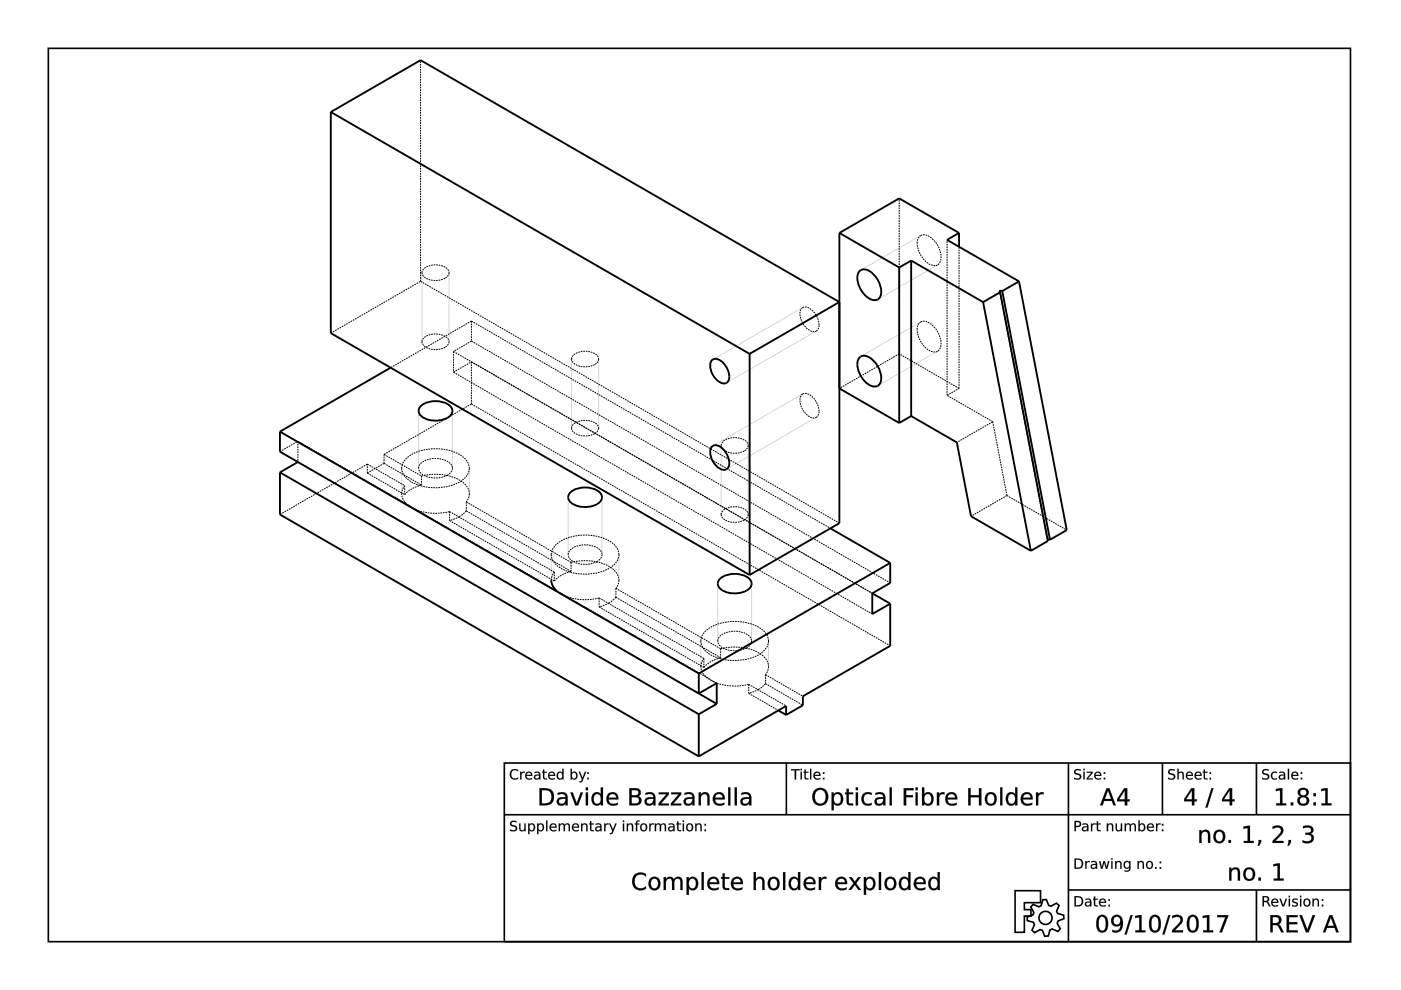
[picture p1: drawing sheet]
<svg xmlns="http://www.w3.org/2000/svg" width="297mm" height="210mm" viewBox="0 0 297 210" stroke-linecap="round" stroke-linejoin="round" font-family="sans-serif">
<g fill="none" stroke="#000" stroke-width=".35">
<path d="M10.2 10.3h276.1v189.4h-276.1zM106.9 161.8h179.4v37.9h-179.4zM106.9 172.7h179.4M166.7 161.8v10.9M226.5 161.8v37.9M246.5 161.8v10.9M266.4 161.8v10.9M215.2 188.8l5.4 .1v2.5h-3.4v1.5h1.4v1.3h-1.4v3.5h-2zM219 191.7l1.3 .6 .4-.3 .4-1.2 .7-.1 .5 1.3 .5 .1 1.2-.6 .5 .5-.5 1.2 .2 .5 1.3 .3 .1 .8-1.3 .5-.1 .5 .6 1.1-.5 .6-1.2-.5-.5 .2-.3 1.3h-.8l-.5-1.2-.5-.2-1.1 .6-.6-.5 .5-1.2-.2-.5-1.3-.3v-.8l1.2-.4 .2-.5-.7-1.2zM226.5 188.7h59.8M266.4 188.7v11"/>
<circle cx="221.7" cy="194.6" r="1.39"/>
</g>
<g fill="#000">
<path d="M108.3 174.2l.9-.2 .3 .1v.3a.65 .65 0 0 0-1.1 .3l.1 .1a1.17 1.17 0 0 1 1.2 .8 .99 .99 0 0 1-1.6 .5v-.3a.78 .78 0 0 0 1.2-.1l-.1-.3a1.06 1.06 0 0 1-1.1-.9zM110.1 174.6h.2v1a.42 .42 0 0 0 .5 .4 .42 .42 0 0 0 .4-.5v-.9h.2v1.6h-.2v-.2a.59 .59 0 0 1-.7 .2 .59 .59 0 0 1-.4-.6zM112 174.6h.3v.2a.71 .71 0 0 1 .9-.1 .71 .71 0 0 1 .2 1 .64 .64 0 0 1-.4 .5 .64 .64 0 0 1-.7-.2v.9h-.3zM112.4 175a.58 .58 0 0 0-.1 .7 .58 .58 0 0 0 .7 .2 .58 .58 0 0 0 .1-.8 .58 .58 0 0 0-.7-.1zM113.9 174.6h.3v.2a.71 .71 0 0 1 .9-.1 .71 .71 0 0 1 .2 1 .64 .64 0 0 1-.4 .5 .64 .64 0 0 1-.7-.2v.9h-.3zM114.3 175a.58 .58 0 0 0-.1 .7 .58 .58 0 0 0 .7 .2 .58 .58 0 0 0 .1-.8 .58 .58 0 0 0-.7-.1zM115.8 174h.3v2.2h-.3zM116.7 174.8a.76 .76 0 0 1 .9-.2 .76 .76 0 0 1 .4 .9h-1.2a.7 .7 0 0 0 1.2 .4v.2a.92 .92 0 0 1-1.3-.1 .92 .92 0 0 1 0-1.2zM117 174.9l-.2 .4h1l-.3-.5zM118.5 174.6h.2v.3a.56 .56 0 0 1 .5-.3 .56 .56 0 0 1 .5 .3 .58 .58 0 0 1 .7-.3 .58 .58 0 0 1 .4 .6v1h-.2v-.9a.41 .41 0 0 0-.5-.5 .41 .41 0 0 0-.3 .5v.9h-.3v-.9a.41 .41 0 0 0-.4-.5 .41 .41 0 0 0-.4 .5v.9h-.2zM121.5 174.8a.76 .76 0 0 1 .9-.2 .76 .76 0 0 1 .4 .9h-1.3a.7 .7 0 0 0 1.2 .4v.2a.92 .92 0 0 1-1.2-.1 .92 .92 0 0 1 0-1.2zM121.7 174.9l-.2 .4h1l-.3-.5zM123.2 174.6h.3v.3a.59 .59 0 0 1 .7-.3 .59 .59 0 0 1 .4 .6v1h-.3v-.9a.42 .42 0 0 0-.4-.5 .42 .42 0 0 0-.4 .5v.9h-.3zM125.1 174.1h.3v.5h.5v.2h-.5v1.1l.5 .1v.2h-.6l-.1-.2-.1-1.2h-.2v-.2h.2zM126.6 175.5l-.1 .1a.44 .44 0 0 0 .5 .5 .44 .44 0 0 0 .3-.7zM126.3 174.7a.79 .79 0 0 1 1.3 .6v.9h-.3v-.2a.58 .58 0 0 1-.7 .3 .58 .58 0 0 1-.4-.7 .58 .58 0 0 1 .7-.4h.4a.57 .57 0 0 0-.4-.5 .57 .57 0 0 0-.6 .2zM128.1 174.6h.3v.3l.2-.3h.5v.2a.48 .48 0 0 0-.5 .1 .48 .48 0 0 0-.2 .5v.8h-.3zM129.1 174.6h.3l.5 1.3 .6-1.3h.2l-.8 2-.2 .2-.4 .1v-.3h.3l.2-.4zM132.1 174.6h.2v1.6h-.2zM132.1 174h.2v.3h-.2zM132.9 174.6h.3v.3a.59 .59 0 0 1 .7-.3 .59 .59 0 0 1 .4 .6v1h-.3v-.9a.42 .42 0 0 0-.5-.5 .42 .42 0 0 0-.3 .5v.9h-.3zM135 174.1l.6-.1v.2l-.5 .1v.3h.4v.2h-.4v1.4h-.3v-1.4h-.2v-.2h.2zM136.1 175a.58 .58 0 0 0-.1 .7 .58 .58 0 0 0 .8 .2 .58 .58 0 0 0 .1-.8 .58 .58 0 0 0-.8-.1zM135.6 175.4a.85 .85 0 0 1 1.7 0 .85 .85 0 0 1-1.7 0zM137.7 174.6h.2v.3l.2-.3h.5v.2a.48 .48 0 0 0-.5 .1 .48 .48 0 0 0-.2 .5v.8h-.2zM138.8 174.6h.3v.3a.56 .56 0 0 1 .5-.3 .56 .56 0 0 1 .5 .3 .58 .58 0 0 1 .7-.3 .58 .58 0 0 1 .4 .6v1h-.3v-.9a.41 .41 0 0 0-.4-.5 .41 .41 0 0 0-.3 .5v.9h-.3v-.9a.41 .41 0 0 0-.4-.5 .41 .41 0 0 0-.4 .5v.9h-.3zM142 175.5l-.1 .1a.44 .44 0 0 0 .6 .5 .44 .44 0 0 0 .3-.7zM141.8 174.7a.79 .79 0 0 1 1.2 .6v.9h-.2v-.2a.58 .58 0 0 1-.8 .3 .58 .58 0 0 1-.3-.7 .58 .58 0 0 1 .7-.4h.4a.57 .57 0 0 0-.4-.5 .57 .57 0 0 0-.6 .2zM143.6 174.1h.2v.5h.6v.2h-.6l.1 1.1 .5 .1v.2h-.6l-.2-.2v-1.2h-.2v-.2h.2zM144.8 174.6h.2v1.6h-.2zM144.8 174h.2v.3h-.2zM145.9 175a.58 .58 0 0 0-.1 .7 .58 .58 0 0 0 .8 .2 .58 .58 0 0 0 0-.8 .58 .58 0 0 0-.7-.1zM145.4 175.4a.82 .82 0 0 1 1.6 0 .82 .82 0 0 1-1.6 0zM147.4 174.6h.3v.3a.59 .59 0 0 1 .7-.3 .59 .59 0 0 1 .4 .6v1h-.3v-.9a.42 .42 0 0 0-.4-.5 .42 .42 0 0 0-.4 .5v.9h-.3zM149.4 175.9h.3v.3h-.3zM149.4 174.7h.3v.4h-.3z"/>
<path d="M108.3 174.2l.4-.2a.55 .55 0 0 1 .8 .4 .65 .65 0 0 0-1 .3l.5 .3a.69 .69 0 0 1 .6 .9 .69 .69 0 0 1-.9 .4l-.6-.2v-.3a.82 .82 0 0 0 1.2-.1l-.1-.3-.3-.1a.65 .65 0 0 1-.7-.4 .65 .65 0 0 1 .1-.7zM108.3 174.2a.58 .58 0 0 0-.1 .7 .58 .58 0 0 0 .5 .3 .46 .46 0 0 1 .7 .5 .46 .46 0 0 1-.8 .3l-.5-.2v.3a.92 .92 0 0 0 1.5-.6l-.2-.4-.9-.3a.46 .46 0 0 1 .1-.5 .46 .46 0 0 1 .6 0l.3 .1v-.3l-.6-.1zM110.1 174.6h.3v1a.41 .41 0 0 0 .4 .4 .41 .41 0 0 0 .4-.5v-.9h.3v1.6h-.3v-.2a.6 .6 0 0 1-.7 .3 .6 .6 0 0 1-.4-.7zM110.1 174.6v1a.58 .58 0 0 0 .4 .6 .58 .58 0 0 0 .7-.3v.3h.2v-1.6h-.2v.9a.44 .44 0 0 1-.4 .6 .44 .44 0 0 1-.5-.5v-1zM112 174.6h.3v.2a.62 .62 0 0 1 .6-.3 .62 .62 0 0 1 .5 .5 .79 .79 0 0 1-.1 1 .79 .79 0 0 1-1 .1l-.1-.1 .1 .9h-.3zM112 174.6v2.3h.3l-.1-1a.7 .7 0 0 0 1 .2 .7 .7 0 0 0 .2-.9 .62 .62 0 0 0-.5-.6 .62 .62 0 0 0-.7 .3l.1-.3zM112.4 175a.56 .56 0 0 0-.1 .7 .56 .56 0 0 0 .7 .2 .56 .56 0 0 0 .1-.8 .56 .56 0 0 0-.7-.1zM112.4 174.9a.6 .6 0 0 1 .8 .3 .6 .6 0 0 1-.3 .8 .64 .64 0 0 1-.7-.3 .64 .64 0 0 1 .2-.8zM113.9 174.6h.3v.2a.62 .62 0 0 1 .6-.3 .62 .62 0 0 1 .5 .5 .79 .79 0 0 1-.1 1 .79 .79 0 0 1-1 .1l-.1-.1 .1 .9h-.3zM113.9 174.6v2.3h.3l-.1-1a.7 .7 0 0 0 1 .2 .7 .7 0 0 0 .2-.9 .62 .62 0 0 0-.5-.6 .62 .62 0 0 0-.7 .3l.1-.3zM114.3 175a.56 .56 0 0 0-.1 .7 .56 .56 0 0 0 .7 .2 .56 .56 0 0 0 .1-.8 .56 .56 0 0 0-.7-.1zM114.3 174.9a.6 .6 0 0 1 .8 .3 .6 .6 0 0 1-.3 .8 .64 .64 0 0 1-.7-.3 .64 .64 0 0 1 .2-.8zM115.8 173.9h.3v2.3h-.3zM115.8 174v2.2h.3v-2.2zM116.7 174.8a.76 .76 0 0 1 1-.2 .76 .76 0 0 1 .3 .9h-1.2a.69 .69 0 0 0 .5 .5 .69 .69 0 0 0 .7-.1 .54 .54 0 0 1-.9 .4 .91 .91 0 0 1-.4-1.5zM116.7 174.8a.91 .91 0 0 0 0 1.2 .91 .91 0 0 0 1.3 .1v-.2a.71 .71 0 0 1-.8 .2 .71 .71 0 0 1-.4-.6h1.2a.74 .74 0 0 0-.4-.9 .74 .74 0 0 0-.9 .2zM117 174.9l-.2 .4h1l-.3-.5zM116.9 174.9a.47 .47 0 0 1 .6-.1 .47 .47 0 0 1 .3 .5h-1zM118.4 174.6h.3v.3a.56 .56 0 0 1 .6-.4 .56 .56 0 0 1 .4 .4 .59 .59 0 0 1 .7-.3 .59 .59 0 0 1 .5 .6v1h-.3v-.9a.39 .39 0 0 0-.5-.5 .39 .39 0 0 0-.3 .5v.9h-.3v-.9a.39 .39 0 0 0-.4-.5 .39 .39 0 0 0-.4 .5v.9h-.3zM118.5 174.6v1.6h.2v-.9a.42 .42 0 0 1 .4-.5 .42 .42 0 0 1 .4 .5v.9h.3v-.9a.42 .42 0 0 1 .3-.5 .42 .42 0 0 1 .5 .5v.9h.2v-1a.57 .57 0 0 0-.4-.6 .57 .57 0 0 0-.7 .3 .55 .55 0 0 0-.5-.3 .55 .55 0 0 0-.5 .3v-.3zM121.5 174.8a.76 .76 0 0 1 .9-.2 .76 .76 0 0 1 .4 .9h-1.2a.69 .69 0 0 0 .4 .5 .69 .69 0 0 0 .7-.1 .54 .54 0 0 1-.8 .4 .91 .91 0 0 1-.4-1.5zM121.5 174.8a.91 .91 0 0 0 0 1.2 .91 .91 0 0 0 1.2 .1v-.2a.71 .71 0 0 1-.7 .2 .71 .71 0 0 1-.5-.6h1.3a.74 .74 0 0 0-.4-.9 .74 .74 0 0 0-.9 .2zM121.7 174.9l-.2 .4h1l-.3-.5zM121.7 174.9a.47 .47 0 0 1 .5-.1 .47 .47 0 0 1 .3 .5h-1zM123.2 174.6h.3v.3a.6 .6 0 0 1 .7-.3 .6 .6 0 0 1 .4 .6v1h-.3v-.9a.41 .41 0 0 0-.4-.5 .41 .41 0 0 0-.4 .5v.9h-.3zM123.2 174.6v1.6h.3v-.9a.44 .44 0 0 1 .4-.5 .44 .44 0 0 1 .4 .5v.9h.3v-1a.58 .58 0 0 0-.4-.6 .58 .58 0 0 0-.7 .3v-.3zM125.1 174.1h.3v.5h.5v.2h-.5v1.1l.5 .1v.2a.61 .61 0 0 1-.8-.5v-.9h-.2v-.2h.2zM125.1 174.1v.5h-.2v.2h.2l.1 1.2 .7 .2v-.2h-.5v-.3v-.9h.5v-.2h-.5v-.5zM126.6 175.5l-.1 .1a.42 .42 0 0 0 .5 .4 .42 .42 0 0 0 .3-.6zM126.6 175.5l.7-.1a.46 .46 0 0 1-.3 .6 .46 .46 0 0 1-.6-.3zM126.3 174.7a.81 .81 0 0 1 1.3 .6v.9h-.3v-.2a.59 .59 0 0 1-.8 .3 .59 .59 0 0 1-.3-.7 .59 .59 0 0 1 .7-.4h.4a.58 .58 0 0 0-.4-.4 .58 .58 0 0 0-.6 .1zM126.3 174.7v.2a.61 .61 0 0 1 1 .3 .73 .73 0 0 0-.8 .1 .73 .73 0 0 0-.3 .7 .62 .62 0 0 0 1.1-.1v.3h.2a1.81 1.81 0 0 0-.1-1.4l-.5-.2zM128.1 174.6h.3v.3l.2-.3h.5v.3a.47 .47 0 0 0-.5 0 .47 .47 0 0 0-.2 .5v.8h-.3zM128.1 174.6v1.6h.3v-.8a.47 .47 0 0 1 .1-.5 .47 .47 0 0 1 .6-.1v-.2h-.5l-.2 .3v-.3zM129.1 174.6h.3l.5 1.3 .5-1.3h.4l-.8 1.8a.55 .55 0 0 1-.7 .5v-.3h.3l.2-.4zM129.1 174.6l.7 1.6-.2 .4h-.3v.3l.4-.1 .2-.2 .8-2h-.2l-.6 1.3-.5-1.3zM132 174.6h.3v1.6h-.3zM132.1 174.6v1.6h.2v-1.6zM132 173.9h.3v.4h-.3zM132.1 174v.3h.2v-.3zM132.9 174.6h.3v.3a.6 .6 0 0 1 .7-.3 .6 .6 0 0 1 .4 .6v1h-.3v-.9a.41 .41 0 0 0-.5-.5 .41 .41 0 0 0-.3 .5v.9h-.3zM132.9 174.6v1.6h.3l-.1-.9a.44 .44 0 0 1 .4-.5 .44 .44 0 0 1 .5 .5v.9h.3l-.1-1a.58 .58 0 0 0-.4-.6 .58 .58 0 0 0-.7 .3l.1-.3zM134.9 174.1l.7-.2v.3l-.5 .1v.3h.5v.2h-.5v1.4h-.3v-1.4h-.2v-.2h.2zM135 174.1l-.2 .5h-.2v.2h.2v1.4h.3v-1.4h.4v-.2h-.4v-.3l.5-.1v-.2zM136.1 175a.56 .56 0 0 0 0 .7 .56 .56 0 0 0 .7 .2 .56 .56 0 0 0 .1-.8 .56 .56 0 0 0-.8-.1zM136.1 174.9a.6 .6 0 0 1 .9 .3 .6 .6 0 0 1-.3 .8 .63 .63 0 0 1-.7-.3 .63 .63 0 0 1 .1-.8zM135.6 175.4a.85 .85 0 0 1 1.7 0 .85 .85 0 0 1-1.7 0zM135.7 175.4a.81 .81 0 0 0 1.6 0 .81 .81 0 0 0-1.6 0zM137.6 174.6h.3v.3l.2-.3h.5v.3a.47 .47 0 0 0-.5 0 .47 .47 0 0 0-.2 .5v.8h-.3zM137.7 174.6v1.6h.2v-.8a.47 .47 0 0 1 .2-.5 .47 .47 0 0 1 .5-.1v-.2h-.4l-.3 .3v-.3zM138.8 174.6h.3v.3a.56 .56 0 0 1 .5-.4 .56 .56 0 0 1 .5 .4 .59 .59 0 0 1 .7-.3 .59 .59 0 0 1 .4 .6v1h-.3v-.9a.39 .39 0 0 0-.4-.5 .39 .39 0 0 0-.3 .5v.9h-.3v-.9a.39 .39 0 0 0-.4-.5 .39 .39 0 0 0-.4 .5v.9h-.3zM138.8 174.6v1.6h.3v-.9a.42 .42 0 0 1 .4-.5 .42 .42 0 0 1 .4 .5v.9h.3l-.1-.9a.42 .42 0 0 1 .4-.5 .42 .42 0 0 1 .5 .5l-.1 .9h.3v-1a.57 .57 0 0 0-.4-.6 .57 .57 0 0 0-.7 .3 .55 .55 0 0 0-.5-.3 .55 .55 0 0 0-.5 .3v-.3zM142.1 175.5l-.1 .1a.42 .42 0 0 0 .5 .4 .42 .42 0 0 0 .2-.6zM142 175.5l.8-.1a.46 .46 0 0 1-.3 .6 .46 .46 0 0 1-.6-.3zM141.8 174.7a.81 .81 0 0 1 1.2 .6v.9h-.3l.1-.2a.59 .59 0 0 1-.8 .3 .59 .59 0 0 1-.3-.7 .59 .59 0 0 1 .7-.4h.4a.58 .58 0 0 0-.5-.4 .58 .58 0 0 0-.5 .1zM141.8 174.7v.2a.61 .61 0 0 1 1 .3 .73 .73 0 0 0-.8 .1 .73 .73 0 0 0-.3 .7 .62 .62 0 0 0 1.1-.1v.3h.2a1.81 1.81 0 0 0-.2-1.4l-.5-.2zM143.6 174.1h.3l-.1 .5h.6v.2h-.6l.1 1.1 .5 .1v.2a.61 .61 0 0 1-.8-.5v-.9h-.2v-.2h.2zM143.6 174.1v.5h-.2v.2h.2v1.2l.8 .2v-.2h-.5l-.1-.3v-.9h.6v-.2h-.6v-.5zM144.7 174.6h.3v1.6h-.3zM144.8 174.6v1.6h.2v-1.6zM144.7 173.9h.3v.4h-.3zM144.8 174v.3h.2v-.3zM145.9 175a.56 .56 0 0 0-.1 .7 .56 .56 0 0 0 .7 .2 .56 .56 0 0 0 .1-.8 .56 .56 0 0 0-.7-.1zM145.9 174.9a.6 .6 0 0 1 .8 .3 .6 .6 0 0 1-.3 .8 .63 .63 0 0 1-.7-.3 .63 .63 0 0 1 .2-.8zM145.4 175.4a.85 .85 0 0 1 1.7 0 .85 .85 0 0 1-1.7 0zM145.4 175.4a.81 .81 0 0 0 1.6 0 .81 .81 0 0 0-1.6 0zM147.4 174.6h.3v.3a.6 .6 0 0 1 .7-.3 .6 .6 0 0 1 .4 .6v1h-.3v-.9a.41 .41 0 0 0-.4-.5 .41 .41 0 0 0-.4 .5v.9h-.3zM147.4 174.6v1.6h.3v-.9a.44 .44 0 0 1 .4-.5 .44 .44 0 0 1 .4 .5v.9h.3v-1a.58 .58 0 0 0-.4-.6 .58 .58 0 0 0-.7 .3v-.3zM149.4 175.8h.3v.4h-.3zM149.4 175.9v.3h.3v-.3zM149.4 174.7h.3v.4h-.3zM149.4 174.7v.4h.3v-.4z"/>
<path d="M108.4 163.4l.4-.3h.5l.5 .2v.3a.85 .85 0 0 0-1.2 0 .85 .85 0 0 0 0 1.2 .85 .85 0 0 0 1.2 0v.3a1.15 1.15 0 0 1-1.5-.2 1.15 1.15 0 0 1 .1-1.5zM110.3 163.6h.3v.3l.2-.2 .4-.1v.3a.48 .48 0 0 0-.5 0 .48 .48 0 0 0-.1 .5v.9h-.3zM111.6 163.8a.76 .76 0 0 1 .9-.1 .76 .76 0 0 1 .4 .8h-1.3a.7 .7 0 0 0 1.2 .4v.3a.92 .92 0 0 1-1.2-.1 .92 .92 0 0 1 0-1.3zM111.8 163.9l-.2 .4h1l-.3-.4zM113.6 164.5l-.1 .1a.44 .44 0 0 0 .5 .5 .44 .44 0 0 0 .3-.7zM113.3 163.7a.79 .79 0 0 1 1.3 .6v1h-.3v-.3a.58 .58 0 0 1-.7 .3 .58 .58 0 0 1-.4-.7 .58 .58 0 0 1 .7-.4h.4a.57 .57 0 0 0-.4-.4 .57 .57 0 0 0-.6 .2zM115.1 163.2h.3v.4h.6v.2h-.6v1.1l.6 .1v.3l-.7-.1-.1-.1-.1-1.3h-.2v-.2h.2zM116.4 163.8a.76 .76 0 0 1 .9-.1 .76 .76 0 0 1 .4 .8h-1.2a.7 .7 0 0 0 1.1 .4v.3a.92 .92 0 0 1-1.2-.1 .92 .92 0 0 1 0-1.3zM116.6 163.9l-.1 .4h.9l-.2-.4zM118.2 163.8l.5-.2 .5 .3v-.9h.3v2.3h-.3v-.3a.71 .71 0 0 1-1 .2 .71 .71 0 0 1-.2-1zM118.4 164a.58 .58 0 0 0-.1 .8 .58 .58 0 0 0 .8 .1 .58 .58 0 0 0 .1-.8 .58 .58 0 0 0-.8-.1zM121.4 164a.58 .58 0 0 0-.1 .8 .58 .58 0 0 0 .7 .1 .58 .58 0 0 0 .1-.8 .58 .58 0 0 0-.7-.1zM121 163h.3v.9a.71 .71 0 0 1 .9-.2 .71 .71 0 0 1 .2 1 .64 .64 0 0 1-.4 .6 .64 .64 0 0 1-.7-.3v.3h-.3zM122.7 163.6h.3l.5 1.3 .5-1.3h.3l-.8 2-.3 .3h-.4v-.2l.4-.1 .2-.4zM124.5 164.9h.3v.4h-.3zM124.5 163.7h.3v.4h-.3z"/>
<path d="M108.4 163.3a1.2 1.2 0 0 1 1.5 0v.3a.84 .84 0 0 0-1.2 0 .84 .84 0 0 0 0 1.2 .84 .84 0 0 0 1.2 0 .64 .64 0 0 1-1.1 .5 1.22 1.22 0 0 1-.4-2zM108.4 163.4a1.13 1.13 0 0 0-.1 1.5 1.13 1.13 0 0 0 1.5 .2v-.3a.86 .86 0 0 1-1.2 0 .86 .86 0 0 1 0-1.2 .86 .86 0 0 1 1.2 0v-.3a1.24 1.24 0 0 0-1.4 .1zM110.3 163.6h.3v.3l.2-.2 .5-.1-.1 .3a.47 .47 0 0 0-.5 0 .47 .47 0 0 0-.1 .5v.9h-.3zM110.3 163.6v1.7h.3l-.1-.9a.47 .47 0 0 1 .2-.5 .47 .47 0 0 1 .5 0v-.3l-.4 .1-.3 .2 .1-.3zM111.5 163.8a.76 .76 0 0 1 1-.2 .76 .76 0 0 1 .4 .9h-1.3a.69 .69 0 0 0 .5 .6 .69 .69 0 0 0 .7-.2 .54 .54 0 0 1-.9 .4 .91 .91 0 0 1-.4-1.5zM111.6 163.8a.91 .91 0 0 0 0 1.3 .91 .91 0 0 0 1.2 .1v-.3a.71 .71 0 0 1-.7 .2 .71 .71 0 0 1-.5-.6h1.2a.74 .74 0 0 0-.3-.8 .74 .74 0 0 0-.9 .1zM111.8 164l-.2 .3h1l-.3-.4zM111.8 163.9a.47 .47 0 0 1 .5-.1 .47 .47 0 0 1 .3 .5h-1zM113.6 164.5l-.1 .1a.42 .42 0 0 0 .5 .5 .42 .42 0 0 0 .3-.7zM113.6 164.5l.7-.1a.46 .46 0 0 1-.3 .6 .46 .46 0 0 1-.5-.2zM113.3 163.7a.81 .81 0 0 1 1.3 .6v1h-.3v-.3a.59 .59 0 0 1-.7 .3 .59 .59 0 0 1-.4-.7 .59 .59 0 0 1 .7-.4h.4a.58 .58 0 0 0-.4-.4 .58 .58 0 0 0-.6 .2zM113.3 163.7v.3a.61 .61 0 0 1 1 .2 .73 .73 0 0 0-.7 .1 .73 .73 0 0 0-.4 .7 .62 .62 0 0 0 1.1 0v.3h.3a1.81 1.81 0 0 0-.2-1.5l-.5-.2zM115.1 163.2h.3v.4h.6v.3h-.6v1l.6 .1v.3a.61 .61 0 0 1-.9-.6v-.9l-.2 .1v-.3h.2zM115.1 163.2v.4h-.2v.2h.2l.1 1.2 .8 .3v-.3h-.6v-.3v-.9h.6v-.2h-.6v-.4zM116.4 163.8a.76 .76 0 0 1 .9-.2 .76 .76 0 0 1 .4 .9h-1.2a.69 .69 0 0 0 .4 .6 .69 .69 0 0 0 .8-.2 .54 .54 0 0 1-.9 .4 .91 .91 0 0 1-.4-1.5zM116.4 163.8a.91 .91 0 0 0 0 1.3 .91 .91 0 0 0 1.2 .1v-.3a.71 .71 0 0 1-.7 .2 .71 .71 0 0 1-.4-.6h1.2a.74 .74 0 0 0-.4-.8 .74 .74 0 0 0-.9 .1zM116.6 164l-.1 .3h.9l-.2-.4zM116.6 163.9a.47 .47 0 0 1 .6-.1 .47 .47 0 0 1 .2 .5h-.9zM118.2 163.8a.61 .61 0 0 1 1 .1v-.9h.3v2.3h-.3v-.3a.62 .62 0 0 1-.6 .3 .62 .62 0 0 1-.5-.4l-.1-.7zM118.2 163.8a.82 .82 0 0 0-.1 1 .82 .82 0 0 0 .9 .4l.2-.2v.3h.3v-2.3h-.3v.9a.6 .6 0 0 0-1-.1zM118.4 164a.56 .56 0 0 0-.1 .7 .56 .56 0 0 0 .8 .2 .56 .56 0 0 0 .1-.7 .56 .56 0 0 0-.8-.2zM118.4 164a.6 .6 0 0 1 .9 .2 .6 .6 0 0 1-.3 .9 .64 .64 0 0 1-.7-.4 .64 .64 0 0 1 .1-.7zM121.4 164a.56 .56 0 0 0-.1 .7 .56 .56 0 0 0 .7 .2 .56 .56 0 0 0 .1-.7 .56 .56 0 0 0-.7-.2zM121.4 164a.6 .6 0 0 1 .8 .2 .6 .6 0 0 1-.3 .9 .64 .64 0 0 1-.7-.4 .64 .64 0 0 1 .2-.7zM121 163h.3v.9a.62 .62 0 0 1 .6-.3 .62 .62 0 0 1 .5 .4 .79 .79 0 0 1-.1 1 .79 .79 0 0 1-1 .2v-.2v.3h-.3zM121 163v2.3h.3l-.1-.3a.7 .7 0 0 0 1 .2 .7 .7 0 0 0 .2-1 .62 .62 0 0 0-.5-.6 .62 .62 0 0 0-.7 .3l.1-.9zM122.7 163.6h.3l.5 1.3 .5-1.3h.3l-.7 1.8a.55 .55 0 0 1-.8 .5v-.3h.4l.2-.4zM122.7 163.6l.7 1.6-.2 .4-.4 .1v.2h.4l.2-.2 .9-2.1h-.3l-.5 1.4-.5-1.4zM124.5 164.9h.3v.4h-.3zM124.5 164.9v.4h.3v-.4zM124.5 163.7h.3v.4h-.3zM124.5 163.7v.4h.3v-.4z"/>
<path d="M114.9 167.5v2.8h.6a1.41 1.41 0 0 0 1.4-1.4 1.41 1.41 0 0 0-1.4-1.4zM114.4 167.1h1a1.83 1.83 0 0 1 2.1 1.8 1.83 1.83 0 0 1-2.1 1.8h-1zM118.6 169.6a.67 .67 0 0 0 .5 .9 .67 .67 0 0 0 .8-.7v-.4h-1zM118.2 168.1h.2a1.28 1.28 0 0 1 1.9 1.1v1.5h-.4v-.4a.96 .96 0 0 1-1.2 .6 .96 .96 0 0 1-.6-1.2 .96 .96 0 0 1 1.2-.7h.6a.98 .98 0 0 0-1.7-.4zM120.9 168h.5l.9 2.3 .8-2.3h.5l-1 2.7h-.6zM124.2 168h.5v2.7h-.5zM124.2 167h.5v.5h-.5zM125.7 168.4a1.02 1.02 0 0 1 1.7 0v-1.4h.4v3.7h-.4v-.4a1.12 1.12 0 0 1-1.4 .4 1.12 1.12 0 0 1-.6-1.3zM126.2 168.5a1.18 1.18 0 0 0 .4 1.9 1.11 1.11 0 0 0 .8-1 1.11 1.11 0 0 0-.8-1.1zM128.9 168.4a1.26 1.26 0 0 1 1.6-.3 1.26 1.26 0 0 1 .6 1.4h-2.1a1.21 1.21 0 0 0 2 .7v.4a1.54 1.54 0 0 1-2.1-.2 1.54 1.54 0 0 1 0-2zM129.3 168.5l-.2 .6h1.5a.78 .78 0 0 0-.4-.7 .78 .78 0 0 0-.9 .1zM133.9 169v1.3h.8a.67 .67 0 0 0 .8-.6 .67 .67 0 0 0-.8-.7zM133.9 167.5v1.1h.8a.57 .57 0 0 0 .7-.5 .57 .57 0 0 0-.7-.6zM133.4 167.1a3 3 0 0 1 2.2 .2 .82 .82 0 0 1 .3 .9 .82 .82 0 0 1-.7 .6 1.01 1.01 0 0 1 .8 1.2 1.01 1.01 0 0 1-1.3 .7h-1.3zM137.2 169.6a.67 .67 0 0 0 .6 .9 .67 .67 0 0 0 .7-.7v-.4h-1zM136.9 168.1h.1a1.28 1.28 0 0 1 2 1.1v1.5h-.5v-.4a.96 .96 0 0 1-1.2 .6 .96 .96 0 0 1-.6-1.2 .96 .96 0 0 1 1.2-.7h.6a.98 .98 0 0 0-1.6-.4zM139.7 168h2.1v.4l-1.7 2h1.7v.3h-2.2v-.4l1.7-1.9h-1.6zM142.3 168h2.1v.4l-1.7 2h1.7v.3h-2.2v-.4l1.7-1.9h-1.6zM145.5 169.6a.67 .67 0 0 0 .5 .9 .67 .67 0 0 0 .8-.7v-.4h-1zM145.1 168.1h.2a1.28 1.28 0 0 1 1.9 1.1v1.5h-.4v-.4a.96 .96 0 0 1-1.2 .6 .96 .96 0 0 1-.6-1.2 .96 .96 0 0 1 1.2-.7h.6a.98 .98 0 0 0-1.7-.4zM148.2 168h.4v.4a.99 .99 0 0 1 1.2-.4 .99 .99 0 0 1 .6 1.1v1.6h-.4v-1.6a.7 .7 0 0 0-.8-.8 .7 .7 0 0 0-.6 .9v1.5h-.4zM151.5 168.4a1.26 1.26 0 0 1 1.5-.3 1.26 1.26 0 0 1 .7 1.4h-2.1a1.21 1.21 0 0 0 2 .7v.4a1.54 1.54 0 0 1-2.1-.2 1.54 1.54 0 0 1 0-2zM151.9 168.5l-.3 .6h1.6a.78 .78 0 0 0-.5-.7 .78 .78 0 0 0-.8 .1zM154.4 167h.4v3.7h-.4zM155.8 167h.4v3.7h-.4zM157.5 169.6a.67 .67 0 0 0 .6 .9 .67 .67 0 0 0 .7-.7v-.4h-1zM157.2 168.1h.2a1.28 1.28 0 0 1 1.9 1.1v1.5h-.5v-.4a.96 .96 0 0 1-1.2 .6 .96 .96 0 0 1-.6-1.2 .96 .96 0 0 1 1.2-.7h.6a.98 .98 0 0 0-1.6-.4z"/>
<path d="M114.9 167.5v2.8h.6a1.39 1.39 0 0 0 1.4-1.4 1.39 1.39 0 0 0-1.4-1.4zM114.9 167.5a1.58 1.58 0 0 1 2 1.1 1.35 1.35 0 0 1-1.4 1.8h-.6zM114.4 167.1h1a1.85 1.85 0 0 1 2.1 1.8 1.85 1.85 0 0 1-2.1 1.9h-1zM114.4 167.1v3.6h1a1.8 1.8 0 0 0 2-1.8 1.8 1.8 0 0 0-2-1.8zM118.6 169.6a.64 .64 0 0 0 .5 .9 .64 .64 0 0 0 .7-.8l.1-.3-1 .1zM118.6 169.6l.3-.2h1a.77 .77 0 0 1-.4 1 .77 .77 0 0 1-1-.5zM118.2 168.1l.4-.1a1.24 1.24 0 0 1 1.8 1.2v1.6h-.5v-.5a.97 .97 0 0 1-1.2 .5 .97 .97 0 0 1-.6-1.2 .97 .97 0 0 1 1.2-.6h.6a.96 .96 0 0 0-1.6-.4zM118.2 168.1v.5l.2-.1a.96 .96 0 0 1 1.5 .6h-.6a.94 .94 0 0 0-1.2 .6 .94 .94 0 0 0 .6 1.1 .94 .94 0 0 0 1.2-.5v.4h.4v-1.5a1.3 1.3 0 0 0-2-1zM120.9 168h.5l.9 2.3 .8-2.3h.5l-1 2.8h-.6zM120.9 168l1.1 2.7h.6l1-2.7h-.5l-.8 2.4-.9-2.4zM124.2 168h.5v2.8h-.5zM124.2 168v2.7h.5v-2.7zM124.2 166.9h.5v.7h-.5zM124.2 167v.5h.5v-.5zM125.7 168.3a1 1 0 0 1 1.7 .1v-1.5h.5v3.9h-.5v-.5a1.01 1.01 0 0 1-1 .6 1.01 1.01 0 0 1-.8-.7l-.2-1.1zM125.7 168.4a1.45 1.45 0 0 0-.2 1.5 1.45 1.45 0 0 0 1.2 .9l.5-.2 .2-.4v.5h.4v-3.7h-.4v1.5a.99 .99 0 0 0-1.7-.1zM126.2 168.5a1.15 1.15 0 0 0 .4 1.9 1.09 1.09 0 0 0 .8-1 1.09 1.09 0 0 0-.8-1zM126.2 168.4a.82 .82 0 0 1 .9 .1 .82 .82 0 0 1 .3 .9 .83 .83 0 0 1-.8 1.1 .83 .83 0 0 1-.8-1.1l.1-.6zM128.9 168.3a1.27 1.27 0 0 1 1.6-.2 1.27 1.27 0 0 1 .6 1.4h-2a1.2 1.2 0 0 0 1.9 .6v.5a1.57 1.57 0 0 1-2.1-.2 1.57 1.57 0 0 1 0-2.1zM128.9 168.4a1.51 1.51 0 0 0 .1 2 1.51 1.51 0 0 0 2 .2v-.4a1.24 1.24 0 0 1-2-.7h2.1a1.24 1.24 0 0 0-.6-1.4 1.24 1.24 0 0 0-1.6 .3zM129.3 168.6l-.2 .5h1.5a.75 .75 0 0 0-.4-.7 .75 .75 0 0 0-.9 .2zM129.3 168.5a.79 .79 0 0 1 .9-.1 .79 .79 0 0 1 .4 .8h-1.6zM133.9 169v1.3h.8a.65 .65 0 0 0 .8-.6 .65 .65 0 0 0-.8-.7zM133.9 169h.8a.7 .7 0 0 1 .8 .7 .7 .7 0 0 1-.8 .7h-.8zM133.9 167.5v1.1h.8a.54 .54 0 0 0 .6-.5 .54 .54 0 0 0-.6-.6zM133.9 167.5h.8a.59 .59 0 0 1 .7 .6 .59 .59 0 0 1-.7 .5h-.8zM133.4 167.1a3 3 0 0 1 2.2 .2 .8 .8 0 0 1 .3 .9 .8 .8 0 0 1-.7 .6 .99 .99 0 0 1 .8 1.1 .99 .99 0 0 1-1 .9h-1.6zM133.4 167.1v3.6a3 3 0 0 0 2.3-.2 .95 .95 0 0 0 .3-1.1 .95 .95 0 0 0-.9-.6 .86 .86 0 0 0 .7-1.1 .86 .86 0 0 0-1.1-.6zM137.2 169.6a.64 .64 0 0 0 .6 .9 .64 .64 0 0 0 .7-.8v-.3l-1 .1zM137.2 169.6l.3-.2h1a.77 .77 0 0 1-.4 1 .77 .77 0 0 1-1-.5zM136.8 168.1l.4-.1a1.24 1.24 0 0 1 1.8 1.2v1.6h-.5v-.5a.97 .97 0 0 1-1.2 .5 .97 .97 0 0 1-.6-1.2 .97 .97 0 0 1 1.2-.6h.6a.96 .96 0 0 0-1.6-.4zM136.9 168.1v.5l.1-.1a.96 .96 0 0 1 1.5 .6h-.6a.94 .94 0 0 0-1.2 .6 .94 .94 0 0 0 .6 1.1 .94 .94 0 0 0 1.2-.5v.4h.5l-.1-1.5a1.3 1.3 0 0 0-2-1zM139.7 168h2.1v.4l-1.7 2h1.7v.4h-2.2v-.5l1.7-1.9h-1.6zM139.7 168v.4h1.7l-1.8 1.9v.4h2.2v-.3h-1.7l1.7-2v-.4zM142.3 168h2.2v.4l-1.8 2h1.8v.4h-2.3v-.5l1.7-1.9h-1.6zM142.3 168v.4h1.7l-1.8 1.9v.4h2.2v-.3h-1.7l1.7-2v-.4zM145.5 169.6a.64 .64 0 0 0 .5 .9 .64 .64 0 0 0 .8-.8v-.3l-1 .1zM145.5 169.6l.3-.2h1a.77 .77 0 0 1-.4 1 .77 .77 0 0 1-1-.5zM145.1 168.1l.4-.1a1.24 1.24 0 0 1 1.8 1.2v1.6h-.5v-.5a.97 .97 0 0 1-1.2 .5 .97 .97 0 0 1-.6-1.2 .97 .97 0 0 1 1.2-.6h.6a.96 .96 0 0 0-1.6-.4zM145.1 168.1v.5l.2-.1a.96 .96 0 0 1 1.5 .6h-.6a.94 .94 0 0 0-1.2 .6 .94 .94 0 0 0 .6 1.1 .94 .94 0 0 0 1.2-.5v.4h.4v-1.5a1.3 1.3 0 0 0-2-1zM148.1 168h.5v.4a1 1 0 0 1 1.2-.4 1 1 0 0 1 .7 1.1v1.7h-.5v-1.7a.68 .68 0 0 0-.8-.7 .68 .68 0 0 0-.6 .8v1.6h-.5zM148.2 168v2.7h.4v-1.5a.73 .73 0 0 1 .6-.9 .73 .73 0 0 1 .8 .8v1.6h.4v-1.6a.97 .97 0 0 0-.7-1.1 .97 .97 0 0 0-1.1 .5v-.5zM151.5 168.3a1.27 1.27 0 0 1 1.5-.2 1.27 1.27 0 0 1 .7 1.4h-2.1a1.2 1.2 0 0 0 2 .6v.5a1.57 1.57 0 0 1-2.1-.2 1.57 1.57 0 0 1 0-2.1zM151.5 168.4a1.51 1.51 0 0 0 0 2 1.51 1.51 0 0 0 2 .2l.1-.4a1.24 1.24 0 0 1-2-.7h2a1.24 1.24 0 0 0-.6-1.4 1.24 1.24 0 0 0-1.5 .3zM151.9 168.6l-.3 .5h1.6a.75 .75 0 0 0-.5-.7 .75 .75 0 0 0-.8 .2zM151.9 168.5a.79 .79 0 0 1 .9-.1 .79 .79 0 0 1 .4 .8h-1.6zM154.4 166.9h.5v3.9h-.5zM154.4 167v3.7h.4v-3.7zM155.8 166.9h.4v3.9h-.4zM155.8 167v3.7h.4v-3.7zM157.5 169.6a.64 .64 0 0 0 .6 .9 .64 .64 0 0 0 .7-.8v-.3l-1 .1zM157.5 169.6l.3-.2h1a.77 .77 0 0 1-.4 1 .77 .77 0 0 1-1-.5zM157.2 168.1l.3-.1a1.24 1.24 0 0 1 1.8 1.2v1.6h-.5v-.5a.97 .97 0 0 1-1.2 .5 .97 .97 0 0 1-.6-1.2 .97 .97 0 0 1 1.2-.6h.6a.96 .96 0 0 0-1.6-.4zM157.2 168.1v.5l.1-.1a.96 .96 0 0 1 1.6 .6h-.7a.94 .94 0 0 0-1.1 .6 .94 .94 0 0 0 .5 1.1 .94 .94 0 0 0 1.2-.5v.4h.5v-1.5a1.3 1.3 0 0 0-2.1-1z"/>
<path d="M167.7 163.1h1.9v.2h-.8v2h-.3v-2h-.8zM169.7 163.6h.3v1.7h-.3zM169.7 163h.3v.3h-.3zM170.6 163.2h.2v.4h.6v.2h-.6l.1 1.1 .5 .1v.3l-.6-.1-.2-.1v-1.3h-.2v-.2h.2zM171.7 163h.3v2.3h-.3zM172.7 163.8a.76 .76 0 0 1 .9-.1 .76 .76 0 0 1 .4 .8h-1.3a.7 .7 0 0 0 1.2 .4v.3a.92 .92 0 0 1-1.2-.1 .92 .92 0 0 1 0-1.3zM172.9 163.9l-.2 .4h1l-.3-.4zM174.5 164.9h.3v.4h-.3zM174.5 163.7h.3v.4h-.3z"/>
<path d="M167.7 163.1h1.9v.2h-.8v2h-.3v-2h-.8zM167.7 163.1v.2h.8v2h.3v-2h.8v-.2zM169.7 163.6h.3v1.7h-.3zM169.7 163.6v1.7h.3v-1.7zM169.7 163h.3v.3h-.3zM169.7 163v.3h.3v-.3zM170.6 163.2h.3l-.1 .4h.6v.3h-.6l.1 1 .5 .1v.3a.61 .61 0 0 1-.8-.6v-.9l-.2 .1v-.3h.2zM170.6 163.2v.4h-.2v.2h.2v1.2l.8 .3v-.3h-.5l-.1-.3v-.9h.6v-.2h-.6v-.4zM171.7 163h.3v2.3h-.3zM171.7 163v2.3h.3v-2.3zM172.7 163.8a.76 .76 0 0 1 .9-.2 .76 .76 0 0 1 .4 .9h-1.2a.69 .69 0 0 0 .4 .6 .69 .69 0 0 0 .7-.2 .54 .54 0 0 1-.8 .4 .91 .91 0 0 1-.4-1.5zM172.7 163.8a.91 .91 0 0 0 0 1.3 .91 .91 0 0 0 1.2 .1v-.3a.71 .71 0 0 1-.7 .2 .71 .71 0 0 1-.5-.6h1.3a.74 .74 0 0 0-.4-.8 .74 .74 0 0 0-.9 .1zM172.9 164l-.2 .3h1l-.3-.4zM172.9 163.9a.47 .47 0 0 1 .5-.1 .47 .47 0 0 1 .3 .5h-1zM174.5 164.9h.3v.4h-.3zM174.5 164.9v.4h.3v-.4zM174.5 163.7h.3v.4h-.3zM174.5 163.7v.4h.3v-.4z"/>
<path d="M173.2 167.7a1.69 1.69 0 0 0 .5 2.7 1.32 1.32 0 0 0 1.4-1.8 1.14 1.14 0 0 0-.7-1 1.14 1.14 0 0 0-1.2 .1zM172.7 167.6a1.73 1.73 0 0 1 2.1-.3 1.73 1.73 0 0 1 .8 2 1.71 1.71 0 0 1-2.1 1.5 1.71 1.71 0 0 1-1.2-2.3zM176.3 168h.5v.4a1.12 1.12 0 0 1 1.4-.3 1.12 1.12 0 0 1 .6 1.3 1.12 1.12 0 0 1-.6 1.3 1.12 1.12 0 0 1-1.4-.4v1.5h-.5zM177.1 168.5a1.18 1.18 0 0 0 .4 1.9 1.11 1.11 0 0 0 .8-1 1.11 1.11 0 0 0-.8-1.1zM179.5 167.2h.4v.8h1v.4h-1l.1 1.8 .2 .2h.7v.3h-.8a.68 .68 0 0 1-.6-.8v-1.5h-.3v-.4h.3zM181.5 168h.4v2.7h-.4zM181.5 167h.4v.5h-.4zM183 168.3a1.65 1.65 0 0 1 1.8-.2v.4a1.05 1.05 0 0 0-1.4 .2 1.05 1.05 0 0 0 0 1.4 1.05 1.05 0 0 0 1.4 .1v.4a1.47 1.47 0 0 1-1.9-.3 1.47 1.47 0 0 1 .1-2zM186 169.6a.67 .67 0 0 0 .5 .9 .67 .67 0 0 0 .7-.7l.1-.4h-1.1zM185.6 168.1h.2a1.28 1.28 0 0 1 1.9 1.1v1.5h-.4v-.4a.96 .96 0 0 1-1.3 .6 .96 .96 0 0 1-.5-1.2 .96 .96 0 0 1 1.1-.7h.7a.98 .98 0 0 0-1.7-.4zM188.6 167h.5v3.7h-.5zM191.6 167.1h2.1v.4h-1.6v1.1h1.5v.4h-1.5v1.7h-.5zM194.1 168h.5v2.7h-.5zM194.1 167h.5v.5h-.5zM196.3 168.5a1.18 1.18 0 0 0 .4 1.9 1.11 1.11 0 0 0 .8-1 1.11 1.11 0 0 0-.8-1.1zM195.5 167h.4v1.4a1.12 1.12 0 0 1 1.4-.3 1.12 1.12 0 0 1 .6 1.3 1.12 1.12 0 0 1-.6 1.3 1.12 1.12 0 0 1-1.4-.4v.4h-.4zM198.7 168h.4v.4a1.07 1.07 0 0 1 1.1-.4v.4a.8 .8 0 0 0-.8 .1 .8 .8 0 0 0-.3 .8v1.4h-.4zM200.8 168.4a1.26 1.26 0 0 1 1.5-.3 1.26 1.26 0 0 1 .6 1.4h-2a1.21 1.21 0 0 0 1.9 .7v.4a1.54 1.54 0 0 1-2-.2 1.54 1.54 0 0 1 0-2zM201.2 168.5l-.3 .6h1.6a.78 .78 0 0 0-.5-.7 .78 .78 0 0 0-.8 .1zM205.3 167.1h.5v1.5h1.8v-1.5h.5v3.6h-.5v-1.7h-1.8v1.7h-.5zM209.5 168.6a1.05 1.05 0 0 0-.2 1.2 1.05 1.05 0 0 0 1 .6 1.15 1.15 0 0 0 .5-1.1 1.15 1.15 0 0 0-.7-1zM209.2 168.3a1.34 1.34 0 0 1 1.7 0 1.34 1.34 0 0 1 .3 1.7 1.28 1.28 0 0 1-1.6 .7 1.28 1.28 0 0 1-.8-1.6zM212.1 167h.4v3.7h-.4zM213.6 168.4a1.02 1.02 0 0 1 1.6 0v-1.4h.5v3.7h-.5v-.4a1.12 1.12 0 0 1-1.4 .4 1.12 1.12 0 0 1-.5-1.3zM214.1 168.5a1.18 1.18 0 0 0 .4 1.9 1.11 1.11 0 0 0 .7-1 1.11 1.11 0 0 0-.7-1.1zM216.8 168.4a1.26 1.26 0 0 1 1.5-.3 1.26 1.26 0 0 1 .6 1.4h-2a1.21 1.21 0 0 0 1.9 .7v.4a1.54 1.54 0 0 1-2-.2 1.54 1.54 0 0 1 0-2zM217.2 168.5l-.3 .6h1.6a.78 .78 0 0 0-.5-.7 .78 .78 0 0 0-.8 .1zM219.7 168h.4v.4a1.07 1.07 0 0 1 1.2-.4v.4a.8 .8 0 0 0-.9 .1 .8 .8 0 0 0-.3 .8v1.4h-.4z"/>
<path d="M173.1 167.9a1.72 1.72 0 0 0 .5 2.5 1.38 1.38 0 0 0 1.4-2.1 1.08 1.08 0 0 0-.8-.8 1.08 1.08 0 0 0-1.1 .4zM173.2 167.7a1.21 1.21 0 0 1 1.4-.1 1.21 1.21 0 0 1 .5 1.3 1.22 1.22 0 0 1-1.2 1.5 1.22 1.22 0 0 1-1.2-1.5l.1-.6zM172.7 167.5a1.76 1.76 0 0 1 2.2-.2 1.76 1.76 0 0 1 .7 2 1.74 1.74 0 0 1-2.1 1.5 1.74 1.74 0 0 1-1.3-2.3zM172.7 167.6a1.89 1.89 0 0 0-.3 2.1 1.89 1.89 0 0 0 1.9 1.1 1.9 1.9 0 0 0 1.3-2 1.9 1.9 0 0 0-1.7-1.7l-.7 .1zM176.3 168h.5v.4a1.02 1.02 0 0 1 .9-.5 1.02 1.02 0 0 1 .9 .7 1.39 1.39 0 0 1 0 1.6 1.39 1.39 0 0 1-1.5 .5l-.3-.3v1.4h-.5zM176.3 168v3.8h.5l-.1-1.6a1.09 1.09 0 0 0 1.4 .5 1.09 1.09 0 0 0 .6-1.3 1.09 1.09 0 0 0-.6-1.3 1.09 1.09 0 0 0-1.4 .4l.1-.5zM177.1 168.5a1.15 1.15 0 0 0 .4 1.9 1.09 1.09 0 0 0 .8-1 1.09 1.09 0 0 0-.8-1zM177.1 168.4a.82 .82 0 0 1 .9 .1 .82 .82 0 0 1 .3 .9 .83 .83 0 0 1-.8 1.1 .83 .83 0 0 1-.8-1.1l.1-.6zM179.5 167.2h.5l-.1 .8h1v.4h-1l.1 1.7 .2 .2 .7 .1v.3a1.02 1.02 0 0 1-1.4-.8v-1.5h-.4v-.4h.4zM179.5 167.2v.8h-.3v.4l.3-.1 .1 2.1 .3 .2 1 .1v-.3l-.9-.1-.1-.4v-1.6l1 .1v-.4h-1v-.8zM181.4 168h.5v2.8h-.5zM181.5 168v2.7h.4v-2.7zM181.4 166.9h.5v.7h-.5zM181.5 167v.5h.4v-.5zM183 168.3a1.64 1.64 0 0 1 1.8-.2v.5a1.03 1.03 0 0 0-1.4 .1 1.03 1.03 0 0 0 0 1.4 1.03 1.03 0 0 0 1.4 .1v.4a1.49 1.49 0 0 1-1.9-.3 1.49 1.49 0 0 1 .1-2zM183 168.4a1.44 1.44 0 0 0-.1 1.9 1.44 1.44 0 0 0 1.9 .3v-.4a1.06 1.06 0 0 1-1.4-.1 1.06 1.06 0 0 1 0-1.4 1.06 1.06 0 0 1 1.4-.2v-.4a1.79 1.79 0 0 0-1.8 .3zM186 169.6a.64 .64 0 0 0 .5 .9 .64 .64 0 0 0 .7-.8l.1-.3-1 .1zM185.9 169.6l.3-.2h1.1a.77 .77 0 0 1-.5 1 .77 .77 0 0 1-1-.5zM185.6 168.1l.3-.1a1.24 1.24 0 0 1 1.8 1.2v1.6h-.5l.1-.5a.97 .97 0 0 1-1.3 .5 .97 .97 0 0 1-.5-1.2 .97 .97 0 0 1 1.1-.6h.6a.96 .96 0 0 0-1.6-.4zM185.6 168.1v.5l.1-.1a.96 .96 0 0 1 1.6 .6h-.7a.94 .94 0 0 0-1.1 .6 .94 .94 0 0 0 .6 1.1 .94 .94 0 0 0 1.1-.5l.1 .4h.4v-1.5a1.3 1.3 0 0 0-2.1-1zM188.6 166.9h.5v3.9h-.5zM188.6 167v3.7h.5v-3.7zM191.6 167.1h2.1v.5l-1.6-.1v1.1h1.5v.4h-1.5v1.8h-.5zM191.6 167.1v3.6h.5v-1.7h1.5v-.4h-1.5v-1.1h1.6v-.4zM194.1 168h.5v2.8h-.5zM194.1 168v2.7h.5v-2.7zM194.1 166.9h.5v.7h-.5zM194.1 167v.5h.5v-.5zM196.3 168.5a1.15 1.15 0 0 0 .4 1.9 1.09 1.09 0 0 0 .7-1 1.09 1.09 0 0 0-.7-1zM196.3 168.4a.82 .82 0 0 1 .9 .1 .82 .82 0 0 1 .3 .9 .83 .83 0 0 1-.8 1.1 .83 .83 0 0 1-.8-1.1l.1-.6zM195.5 166.9h.5l-.1 1.5a1.02 1.02 0 0 1 1-.5 1.02 1.02 0 0 1 .9 .7 1.39 1.39 0 0 1 0 1.6 1.39 1.39 0 0 1-1.5 .5l-.4-.4 .1 .5h-.5zM195.5 167v3.7h.4v-.5a1.09 1.09 0 0 0 1.4 .5 1.09 1.09 0 0 0 .6-1.3 1.09 1.09 0 0 0-.6-1.3 1.09 1.09 0 0 0-1.4 .4v-1.5zM198.6 168h.5v.4a1 1 0 0 1 1.1-.4l.1 .5a.78 .78 0 0 0-.9 0 .78 .78 0 0 0-.3 .8v1.5h-.5zM198.7 168v2.7h.4v-1.4a.79 .79 0 0 1 .3-.8 .79 .79 0 0 1 .8-.1v-.4h-.1a.99 .99 0 0 0-1 .5v-.5zM200.8 168.3a1.27 1.27 0 0 1 1.5-.2 1.27 1.27 0 0 1 .6 1.4h-2a1.2 1.2 0 0 0 2 .6v.5a1.57 1.57 0 0 1-2.1-.2 1.57 1.57 0 0 1 0-2.1zM200.8 168.4a1.51 1.51 0 0 0 0 2 1.51 1.51 0 0 0 2 .2l.1-.4a1.24 1.24 0 0 1-2-.7h2a1.24 1.24 0 0 0-.6-1.4 1.24 1.24 0 0 0-1.5 .3zM201.2 168.6l-.3 .5h1.6a.75 .75 0 0 0-.5-.7 .75 .75 0 0 0-.8 .2zM201.1 168.5a.79 .79 0 0 1 1-.1 .79 .79 0 0 1 .4 .8h-1.6zM205.3 167.1h.5v1.5h1.8l-.1-1.5h.6v3.7h-.6v-1.8h-1.7v1.8h-.5zM205.3 167.1v3.6h.5v-1.7h1.8v1.7h.5v-3.6h-.5v1.5h-1.8v-1.5zM209.7 168.5a1.13 1.13 0 0 0 .4 1.9 1.08 1.08 0 0 0 .7-1 1.08 1.08 0 0 0-.7-1zM209.5 168.6a.81 .81 0 0 1 1-.2 .81 .81 0 0 1 .4 1 .84 .84 0 0 1-.8 1.1 .84 .84 0 0 1-.8-1.1zM209.1 168.3a1.37 1.37 0 0 1 1.8-.1 1.37 1.37 0 0 1 .4 1.8 1.31 1.31 0 0 1-1.7 .8 1.31 1.31 0 0 1-.8-1.7zM209.2 168.4a1.41 1.41 0 0 0-.3 1.7 1.41 1.41 0 0 0 1.7 .6 1.4 1.4 0 0 0 .6-1.9 1.4 1.4 0 0 0-1.9-.6zM212 166.9h.5v3.9h-.5zM212.1 167v3.7h.4v-3.7zM213.5 168.3a1 1 0 0 1 1.7 .1v-1.5h.5v3.9h-.5v-.5a1.01 1.01 0 0 1-.9 .6 1.01 1.01 0 0 1-.9-.7l-.2-1.1zM213.6 168.4a1.45 1.45 0 0 0-.3 1.5 1.45 1.45 0 0 0 1.3 .9l.4-.2 .3-.4-.1 .5h.5v-3.7h-.5l.1 1.5a.99 .99 0 0 0-1.7-.1zM214.1 168.5a1.15 1.15 0 0 0 .4 1.9 1.09 1.09 0 0 0 .7-1 1.09 1.09 0 0 0-.7-1zM214.1 168.4a.82 .82 0 0 1 .9 .1 .82 .82 0 0 1 .3 .9 .83 .83 0 0 1-.8 1.1 .83 .83 0 0 1-.8-1.1l.1-.6zM216.8 168.3a1.27 1.27 0 0 1 1.5-.2 1.27 1.27 0 0 1 .6 1.4h-2a1.2 1.2 0 0 0 2 .6v.5a1.57 1.57 0 0 1-2.1-.2 1.57 1.57 0 0 1 0-2.1zM216.8 168.4a1.51 1.51 0 0 0 0 2 1.51 1.51 0 0 0 2 .2v-.4a1.24 1.24 0 0 1-1.9-.7h2a1.24 1.24 0 0 0-.6-1.4 1.24 1.24 0 0 0-1.5 .3zM217.2 168.6l-.3 .5h1.6a.75 .75 0 0 0-.5-.7 .75 .75 0 0 0-.8 .2zM217.1 168.5a.79 .79 0 0 1 .9-.1 .79 .79 0 0 1 .5 .8h-1.6zM219.6 168h.5v.4a1 1 0 0 1 1.2-.4v.5a.78 .78 0 0 0-.9 0 .78 .78 0 0 0-.3 .8v1.5h-.5zM219.7 168v2.7h.4v-1.4a.79 .79 0 0 1 .3-.8 .79 .79 0 0 1 .9-.1v-.4h-.2a.99 .99 0 0 0-1 .5v-.5z"/>
<path d="M228.1 174.3v.8h.4a.41 .41 0 0 0 .4-.4 .41 .41 0 0 0-.4-.4zM227.8 174.1h.7a.66 .66 0 0 1 .7 .6 .66 .66 0 0 1-.7 .7h-.4v.8h-.3zM229.8 175.5l-.1 .1a.44 .44 0 0 0 .5 .5 .44 .44 0 0 0 .3-.7zM229.5 174.7a.79 .79 0 0 1 1.3 .6v.9h-.3v-.2a.58 .58 0 0 1-.7 .3 .58 .58 0 0 1-.4-.7 .58 .58 0 0 1 .7-.4h.4a.57 .57 0 0 0-.4-.5 .57 .57 0 0 0-.6 .2zM231.3 174.6h.3v.3l.2-.3h.5v.2a.48 .48 0 0 0-.5 .1 .48 .48 0 0 0-.2 .5v.8h-.3zM232.5 174.1h.3v.5h.6v.2h-.6v1.1l.6 .1v.2h-.6l-.2-.2-.1-1.2h-.2v-.2h.2zM234.7 174.6h.2v.3a.59 .59 0 0 1 .7-.3 .59 .59 0 0 1 .4 .6v1h-.2v-.9a.42 .42 0 0 0-.5-.5 .42 .42 0 0 0-.4 .5v.9h-.2zM236.5 174.6h.3v1a.42 .42 0 0 0 .5 .4 .42 .42 0 0 0 .3-.5v-.9h.3v1.6h-.3v-.2a.59 .59 0 0 1-.7 .2 .59 .59 0 0 1-.4-.6zM238.5 174.6h.2v.3a.56 .56 0 0 1 .5-.3 .56 .56 0 0 1 .5 .3 .58 .58 0 0 1 .7-.3 .58 .58 0 0 1 .4 .6v1h-.2v-.9a.41 .41 0 0 0-.5-.5 .41 .41 0 0 0-.3 .5v.9h-.3v-.9a.41 .41 0 0 0-.4-.5 .41 .41 0 0 0-.4 .5v.9h-.2zM241.8 175a.58 .58 0 0 0-.1 .7 .58 .58 0 0 0 .7 .2 .58 .58 0 0 0 .1-.8 .58 .58 0 0 0-.7-.1zM241.4 174h.2v.8a.71 .71 0 0 1 1-.1 .71 .71 0 0 1 .2 1 .64 .64 0 0 1-.5 .5 .64 .64 0 0 1-.7-.2v.2h-.2zM243.4 174.8a.76 .76 0 0 1 .9-.2 .76 .76 0 0 1 .4 .9h-1.3a.7 .7 0 0 0 1.2 .4v.2a.92 .92 0 0 1-1.2-.1 .92 .92 0 0 1 0-1.2zM243.6 174.9l-.2 .4h1l-.3-.5zM245.1 174.6h.3v.3l.2-.3h.5v.2a.48 .48 0 0 0-.5 .1 .48 .48 0 0 0-.2 .5v.8h-.3zM246.3 175.9h.4v.3h-.4zM246.3 174.7h.4v.4h-.4z"/>
<path d="M228.1 174.3v.8h.4a.4 .4 0 0 0 .4-.4 .4 .4 0 0 0-.4-.4zM228.1 174.3h.4a.43 .43 0 0 1 .4 .4 .43 .43 0 0 1-.4 .4h-.4zM227.8 174h.7a.67 .67 0 0 1 .7 .7 .67 .67 0 0 1-.7 .7h-.4v.8h-.3zM227.8 174.1v2.1h.3v-.9a.74 .74 0 0 0 .9-.1 .74 .74 0 0 0 0-1zM229.8 175.5l-.1 .1a.42 .42 0 0 0 .5 .4 .42 .42 0 0 0 .3-.6zM229.8 175.5l.7-.1a.46 .46 0 0 1-.3 .6 .46 .46 0 0 1-.6-.3zM229.5 174.7a.81 .81 0 0 1 1.3 .6v.9h-.3v-.2a.59 .59 0 0 1-.8 .3 .59 .59 0 0 1-.3-.7 .59 .59 0 0 1 .7-.4h.4a.58 .58 0 0 0-.4-.4 .58 .58 0 0 0-.6 .1zM229.5 174.7v.2a.61 .61 0 0 1 1 .3 .73 .73 0 0 0-.8 .1 .73 .73 0 0 0-.3 .7 .62 .62 0 0 0 1.1-.1v.3h.3a1.81 1.81 0 0 0-.2-1.4l-.5-.2zM231.3 174.6h.3v.3l.2-.3h.5v.3a.47 .47 0 0 0-.5 0 .47 .47 0 0 0-.2 .5v.8h-.3zM231.3 174.6v1.6h.3v-.8a.47 .47 0 0 1 .1-.5 .47 .47 0 0 1 .6-.1v-.2h-.5l-.2 .3v-.3zM232.5 174.1h.3v.5h.6v.2h-.6v1.1l.6 .1v.2a.61 .61 0 0 1-.9-.5v-.9h-.2v-.2h.2zM232.5 174.1l.1 .5h-.3v.2h.3v1.2l.8 .2v-.2h-.5l-.1-.3v-.9h.6v-.2h-.6v-.5zM234.6 174.6h.3v.3a.6 .6 0 0 1 .8-.3 .6 .6 0 0 1 .3 .6v1h-.3v-.9a.41 .41 0 0 0-.4-.5 .41 .41 0 0 0-.4 .5v.9h-.3zM234.7 174.6v1.6h.2v-.9a.44 .44 0 0 1 .4-.5 .44 .44 0 0 1 .5 .5v.9h.2v-1a.58 .58 0 0 0-.4-.6 .58 .58 0 0 0-.7 .3v-.3zM236.5 174.6h.3v1a.41 .41 0 0 0 .5 .4 .41 .41 0 0 0 .3-.5v-.9h.3v1.6h-.3v-.2a.6 .6 0 0 1-.7 .3 .6 .6 0 0 1-.4-.7zM236.5 174.6l.1 1a.58 .58 0 0 0 .4 .6 .58 .58 0 0 0 .7-.3l-.1 .3h.3v-1.6h-.3l.1 .9a.44 .44 0 0 1-.4 .6 .44 .44 0 0 1-.5-.5v-1zM238.4 174.6h.3v.3a.56 .56 0 0 1 .6-.4 .56 .56 0 0 1 .4 .4 .59 .59 0 0 1 .7-.3 .59 .59 0 0 1 .5 .6v1h-.3v-.9a.39 .39 0 0 0-.5-.5 .39 .39 0 0 0-.3 .5v.9h-.3v-.9a.39 .39 0 0 0-.4-.5 .39 .39 0 0 0-.4 .5v.9h-.3zM238.5 174.6v1.6h.2v-.9a.42 .42 0 0 1 .4-.5 .42 .42 0 0 1 .4 .5v.9h.3v-.9a.42 .42 0 0 1 .3-.5 .42 .42 0 0 1 .5 .5v.9h.2v-1a.57 .57 0 0 0-.4-.6 .57 .57 0 0 0-.7 .3 .55 .55 0 0 0-.5-.3 .55 .55 0 0 0-.5 .3v-.3zM241.8 175a.56 .56 0 0 0-.1 .7 .56 .56 0 0 0 .7 .2 .56 .56 0 0 0 .1-.8 .56 .56 0 0 0-.7-.1zM241.7 174.9a.6 .6 0 0 1 .9 .3 .6 .6 0 0 1-.3 .8 .64 .64 0 0 1-.7-.3 .64 .64 0 0 1 .1-.8zM241.3 173.9h.3v.9a.62 .62 0 0 1 .6-.3 .62 .62 0 0 1 .6 .5 .79 .79 0 0 1-.1 1 .79 .79 0 0 1-1 .1l-.1-.1v.2h-.3zM241.4 174v2.2h.2v-.3a.7 .7 0 0 0 1 .2 .7 .7 0 0 0 .2-.9 .62 .62 0 0 0-.5-.6 .62 .62 0 0 0-.7 .3v-.9zM243.4 174.8a.76 .76 0 0 1 .9-.2 .76 .76 0 0 1 .4 .9h-1.2a.69 .69 0 0 0 .4 .5 .69 .69 0 0 0 .7-.1 .54 .54 0 0 1-.8 .4 .91 .91 0 0 1-.4-1.5zM243.4 174.8a.91 .91 0 0 0 0 1.2 .91 .91 0 0 0 1.2 .1v-.2a.71 .71 0 0 1-.7 .2 .71 .71 0 0 1-.5-.6h1.3a.74 .74 0 0 0-.4-.9 .74 .74 0 0 0-.9 .2zM243.6 174.9l-.2 .4h1l-.3-.5zM243.6 174.9a.47 .47 0 0 1 .5-.1 .47 .47 0 0 1 .3 .5h-1zM245.1 174.6h.3v.3l.2-.3h.5v.3a.47 .47 0 0 0-.5 0 .47 .47 0 0 0-.2 .5v.8h-.3zM245.1 174.6v1.6h.3v-.8a.47 .47 0 0 1 .1-.5 .47 .47 0 0 1 .6-.1v-.2h-.5l-.2 .3v-.3zM246.3 175.8h.4v.4h-.4zM246.3 175.9v.3h.4v-.3zM246.3 174.7h.4v.4h-.4zM246.3 174.7v.4h.4v-.4z"/>
<path d="M227.9 163.2l.9-.1 .3 .1v.2a.65 .65 0 0 0-1.1 .4l.1 .1a1.17 1.17 0 0 1 1.2 .8 .99 .99 0 0 1-1.6 .5v-.3a.78 .78 0 0 0 1.2-.2l-.1-.3a1.06 1.06 0 0 1-1.1-.9zM229.7 163.6h.3v1.7h-.3zM229.7 163h.3v.3h-.3zM230.4 163.6h1.3v.3l-1 1.2h1v.2h-1.3v-.3l1-1.2h-1zM232.2 163.8a.76 .76 0 0 1 .9-.1 .76 .76 0 0 1 .4 .8h-1.2a.7 .7 0 0 0 1.1 .4v.3a.92 .92 0 0 1-1.2-.1 .92 .92 0 0 1 0-1.3zM232.4 163.9l-.1 .4h.9l-.2-.4zM234 164.9h.3v.4h-.3zM234 163.7h.3v.4h-.3z"/>
<path d="M227.9 163.2l.4-.1a.55 .55 0 0 1 .8 .4 .65 .65 0 0 0-1 .3l.5 .2a.69 .69 0 0 1 .6 .9 .69 .69 0 0 1-.9 .4l-.6-.1v-.4a.82 .82 0 0 0 1.2-.1l-.1-.3-.3-.1a.65 .65 0 0 1-.7-.3 .65 .65 0 0 1 .1-.8zM227.9 163.2a.58 .58 0 0 0-.1 .7 .58 .58 0 0 0 .5 .4 .46 .46 0 0 1 .7 .4 .46 .46 0 0 1-.8 .4l-.5-.2v.3a.92 .92 0 0 0 1.5-.7l-.2-.3-.9-.3a.46 .46 0 0 1 .1-.6 .46 .46 0 0 1 .6 0l.3 .1v-.2l-.6-.1zM229.7 163.6h.3v1.7h-.3zM229.7 163.6v1.7h.3v-1.7zM229.7 163h.3v.3h-.3zM229.7 163v.3h.3v-.3zM230.4 163.6h1.3v.3l-1 1.2 1-.1v.3h-1.3v-.3l1-1.1h-1zM230.4 163.6v.2h1l-1 1.2v.3h1.3v-.2h-1.1l1.1-1.2v-.3zM232.2 163.8a.76 .76 0 0 1 .9-.2 .76 .76 0 0 1 .4 .9h-1.2a.69 .69 0 0 0 .4 .6 .69 .69 0 0 0 .8-.2 .54 .54 0 0 1-.9 .4 .91 .91 0 0 1-.4-1.5zM232.2 163.8a.91 .91 0 0 0 0 1.3 .91 .91 0 0 0 1.2 .1v-.3a.71 .71 0 0 1-.7 .2 .71 .71 0 0 1-.4-.6h1.2a.74 .74 0 0 0-.4-.8 .74 .74 0 0 0-.9 .1zM232.4 164l-.1 .3h.9l-.2-.4zM232.4 163.9a.47 .47 0 0 1 .6-.1 .47 .47 0 0 1 .2 .5h-.9zM234 164.9h.3v.4h-.3zM234 164.9v.4h.3v-.4zM234 163.7h.3v.4h-.3zM234 163.7v.4h.3v-.4z"/>
<path d="M234.9 167.6l-.7 1.8h1.4zM234.6 167.1h.6l1.4 3.6h-.5l-.4-.9h-1.6l-.3 .9h-.6zM238.5 167.5l-1.2 2h1.2zM238.4 167.1h.6v2.4h.5v.4h-.5v.8h-.5v-.8h-1.6v-.5z"/>
<path d="M234.9 167.6l-.7 1.8h1.4zM234.9 167.5l.7 1.9h-1.4zM234.6 167.1h.6l1.4 3.7h-.6l-.3-1h-1.6l-.3 1h-.6zM234.6 167.1l-1.4 3.6h.6l.3-.9h1.6l.4 .9h.5l-1.4-3.6zM238.5 167.5l-1.2 2h1.2zM238.5 167.5v2h-1.3zM238.4 167.1h.6v2.4h.5v.4h-.5v.9h-.5v-.9h-1.7v-.5zM238.4 167.1l-1.5 2.3v.5h1.6v.8h.5v-.8h.5v-.4h-.5v-2.4z"/>
<path d="M247.9 163.2l.8-.1 .4 .1v.2a.65 .65 0 0 0-1.1 .4v.1a1.17 1.17 0 0 1 1.2 .8 .99 .99 0 0 1-1.5 .5v-.3a.78 .78 0 0 0 1.2-.2l-.1-.3a1.06 1.06 0 0 1-1.1-.9zM249.6 163h.3v.9a.59 .59 0 0 1 .7-.3 .59 .59 0 0 1 .4 .7v1h-.3v-1a.42 .42 0 0 0-.4-.5 .42 .42 0 0 0-.4 .5v1h-.3zM251.6 163.8a.76 .76 0 0 1 .9-.1 .76 .76 0 0 1 .4 .8h-1.2a.7 .7 0 0 0 1.2 .4v.3a.92 .92 0 0 1-1.3-.1 .92 .92 0 0 1 0-1.3zM251.9 163.9l-.2 .4h1l-.3-.4zM253.5 163.8a.76 .76 0 0 1 .9-.1 .76 .76 0 0 1 .4 .8h-1.3a.7 .7 0 0 0 1.2 .4v.3a.92 .92 0 0 1-1.2-.1 .92 .92 0 0 1 0-1.3zM253.7 163.9l-.2 .4h1l-.3-.4zM255.2 163.2h.3v.4h.5v.2h-.5v1.1l.5 .1v.3l-.6-.1-.1-.1-.1-1.3h-.2v-.2h.2zM256.5 164.9h.3v.4h-.3zM256.5 163.7h.3v.4h-.3z"/>
<path d="M247.8 163.2l.4-.1a.55 .55 0 0 1 .9 .4 .65 .65 0 0 0-1.1 .3l.5 .2a.69 .69 0 0 1 .7 .9 .69 .69 0 0 1-1 .4l-.6-.1v-.4a.82 .82 0 0 0 1.3-.1l-.1-.3-.3-.1a.65 .65 0 0 1-.8-.3 .65 .65 0 0 1 .1-.8zM247.9 163.2a.58 .58 0 0 0-.2 .7 .58 .58 0 0 0 .6 .4 .46 .46 0 0 1 .6 .4 .46 .46 0 0 1-.7 .4l-.5-.2v.3a.92 .92 0 0 0 1.5-.7l-.3-.3-.9-.3a.46 .46 0 0 1 .1-.6 .46 .46 0 0 1 .6 0l.4 .1v-.2l-.7-.1zM249.6 163h.3v.9a.6 .6 0 0 1 .7-.3 .6 .6 0 0 1 .4 .7v1h-.3v-1a.41 .41 0 0 0-.4-.5 .41 .41 0 0 0-.4 .5v1h-.3zM249.6 163v2.3h.3v-1a.44 .44 0 0 1 .4-.5 .44 .44 0 0 1 .4 .5v1h.3v-1a.58 .58 0 0 0-.4-.7 .58 .58 0 0 0-.7 .3v-.9zM251.6 163.8a.76 .76 0 0 1 1-.2 .76 .76 0 0 1 .3 .9h-1.2a.69 .69 0 0 0 .5 .6 .69 .69 0 0 0 .7-.2 .54 .54 0 0 1-.9 .4 .91 .91 0 0 1-.4-1.5zM251.6 163.8a.91 .91 0 0 0 0 1.3 .91 .91 0 0 0 1.3 .1v-.3a.71 .71 0 0 1-.8 .2 .71 .71 0 0 1-.4-.6h1.2a.74 .74 0 0 0-.4-.8 .74 .74 0 0 0-.9 .1zM251.9 164l-.2 .3h1l-.3-.4zM251.8 163.9a.47 .47 0 0 1 .6-.1 .47 .47 0 0 1 .3 .5h-1zM253.5 163.8a.76 .76 0 0 1 .9-.2 .76 .76 0 0 1 .4 .9h-1.3a.69 .69 0 0 0 .5 .6 .69 .69 0 0 0 .7-.2 .54 .54 0 0 1-.8 .4 .91 .91 0 0 1-.4-1.5zM253.5 163.8a.91 .91 0 0 0 0 1.3 .91 .91 0 0 0 1.2 .1v-.3a.71 .71 0 0 1-.7 .2 .71 .71 0 0 1-.5-.6h1.3a.74 .74 0 0 0-.4-.8 .74 .74 0 0 0-.9 .1zM253.7 164l-.2 .3h1l-.3-.4zM253.7 163.9a.47 .47 0 0 1 .5-.1 .47 .47 0 0 1 .3 .5h-1zM255.2 163.2h.3v.4h.5v.3h-.5v1l.5 .1v.3a.61 .61 0 0 1-.8-.6v-.9l-.2 .1v-.3h.2zM255.2 163.2v.4h-.2v.2h.2l.1 1.2 .7 .3v-.3h-.5v-.3v-.9h.5v-.2h-.5v-.4zM256.4 164.9h.4v.4h-.4zM256.5 164.9v.4h.3v-.4zM256.4 163.7h.4v.4h-.4zM256.5 163.7v.4h.3v-.4z"/>
<path d="M252.7 167.5l-1.2 2h1.2zM252.6 167.1h.6v2.4h.5v.4h-.5v.8h-.5v-.8h-1.6v-.5zM256.9 167.1h.4l-1.3 4.1h-.4zM260.7 167.5l-1.2 2h1.2zM260.6 167.1h.6v2.4h.5v.4h-.5v.8h-.5v-.8h-1.6v-.5z"/>
<path d="M252.7 167.5l-1.2 2h1.2zM252.7 167.5v2h-1.3zM252.6 167.1h.6v2.4h.5v.4h-.5v.9h-.5v-.9h-1.6v-.5zM252.6 167.1l-1.5 2.3v.5h1.6v.8h.5v-.8h.5v-.4h-.5v-2.4zM256.8 167.1h.5l-1.3 4.1h-.4zM256.9 167.1l-1.3 4.1h.4l1.3-4.1zM260.7 167.5l-1.2 2h1.2zM260.8 167.5v2h-1.4zM260.6 167.1h.6v2.4h.6v.4h-.6v.9h-.5v-.9h-1.6v-.5zM260.6 167.1l-1.5 2.3v.5h1.7l-.1 .8h.5v-.8h.5v-.4h-.5v-2.4z"/>
<path d="M254.3 176h.4v.4a.99 .99 0 0 1 1.2-.4 .99 .99 0 0 1 .7 1.1v1.6h-.5v-1.6a.7 .7 0 0 0-.7-.8 .7 .7 0 0 0-.7 .9v1.5h-.4zM257.9 176.6a1.05 1.05 0 0 0-.2 1.2 1.05 1.05 0 0 0 1 .6 1.15 1.15 0 0 0 .6-1.1 1.15 1.15 0 0 0-.8-1zM257.6 176.3a1.34 1.34 0 0 1 1.8-.1 1.34 1.34 0 0 1 .3 1.8 1.28 1.28 0 0 1-1.7 .7 1.28 1.28 0 0 1-.7-1.7zM260.5 178.1h.5v.6h-.5zM263.7 175.3l1.3-.2v3.2h.8v.4h-2.1v-.4h.8v-2.8l-.8 .2zM266.9 178.1h.5v.4l-.4 .8h-.3zM269.8 175.3a1.65 1.65 0 0 1 2.3 .5 2.87 2.87 0 0 1-1.4 2.2l-.3 .3h1.7v.4h-2.3v-.4l1.1-1.1a1.08 1.08 0 0 0 .4-1.7 1.66 1.66 0 0 0-1.5 .3zM273.2 178.1h.5v.4l-.4 .8h-.3zM276.3 175.2l.2-.1a1.69 1.69 0 0 1 1.9 .6v.6l-.6 .5a1.07 1.07 0 0 1 .7 1.3 1.07 1.07 0 0 1-1.4 .7l-.9-.2v-.5l.1 .1a1.37 1.37 0 0 0 1.7-.3v-.4l-.2-.3-1-.2v-.4h.4a.59 .59 0 0 0 .8-.6 .59 .59 0 0 0-.8-.6l-.9 .2z"/>
<path d="M254.3 176h.5l-.1 .4a1 1 0 0 1 1.2-.4 1 1 0 0 1 .7 1.1v1.6h-.5v-1.6a.68 .68 0 0 0-.7-.8 .68 .68 0 0 0-.6 .9v1.5h-.5zM254.3 176v2.7h.4v-1.5a.73 .73 0 0 1 .7-.9 .73 .73 0 0 1 .7 .8v1.6h.5l-.1-1.6a.97 .97 0 0 0-.6-1.1 .97 .97 0 0 0-1.2 .5v-.5zM258.1 176.5a1.13 1.13 0 0 0 .4 1.9 1.08 1.08 0 0 0 .8-1 1.08 1.08 0 0 0-.8-1.1zM257.9 176.6a.81 .81 0 0 1 1-.2 .81 .81 0 0 1 .4 1 .84 .84 0 0 1-.8 1 .84 .84 0 0 1-.8-1zM257.6 176.3a1.37 1.37 0 0 1 1.8-.1 1.37 1.37 0 0 1 .3 1.8 1.31 1.31 0 0 1-1.7 .7 1.31 1.31 0 0 1-.7-1.7zM257.6 176.3a1.41 1.41 0 0 0-.2 1.8 1.41 1.41 0 0 0 1.6 .6 1.4 1.4 0 0 0 .7-1.9 1.4 1.4 0 0 0-1.9-.6zM260.4 178.1h.6v.6h-.6zM260.5 178.1v.6h.5v-.6zM263.6 175.2l1.4-.1v3.2h.8v.4h-2.1v-.4h.8v-2.7l-.9 .1zM263.7 175.3v.4l.9-.2v2.8h-.9v.4h2.1v-.4h-.8v-3.2zM266.8 178.1h.6v.4l-.4 .8h-.4zM266.9 178.1l-.2 1.2h.3l.4-.8v-.4zM269.8 175.2h.2a1.29 1.29 0 0 1 1.5-.1 1.29 1.29 0 0 1 .5 1.4l-1.6 1.8h1.7v.4h-2.3v-.4a5.9 5.9 0 0 0 1.8-2.2 1.04 1.04 0 0 0-1.8-.3zM269.8 175.3v.4a1.07 1.07 0 0 1 1.8 .4l-.3 .7-1.5 1.5v.4h2.3v-.4h-1.8l1.4-1.4a1.13 1.13 0 0 0 .2-1.5 1.13 1.13 0 0 0-1.5-.3zM273.2 178.1h.5v.4l-.4 .8h-.3zM273.2 178.1l-.2 1.2h.3l.4-.8v-.4zM276.2 175.2l.2-.1a1.71 1.71 0 0 1 2.1 .6 .8 .8 0 0 1-.7 1.1 1.01 1.01 0 0 1 .8 1 1.01 1.01 0 0 1-.9 .9l-.7 .1-.9-.2v-.5l.2 .1a1.35 1.35 0 0 0 1.7-.3v-.2a.91 .91 0 0 0-1.2-.7v-.4h.4a.57 .57 0 0 0 .8-.6 .57 .57 0 0 0-.8-.5l-1 .2zM276.3 175.2v.4l.1-.1a1.03 1.03 0 0 1 1.6 .5 .84 .84 0 0 1-1.2 .6v.4a.82 .82 0 0 1 1.1 .1 .82 .82 0 0 1-.1 1.1 1.68 1.68 0 0 1-1.6-.1v.5l.3 .1a1.38 1.38 0 0 0 2-1.2l-.3-.5-.5-.2a.89 .89 0 0 0 .7-1.1 .89 .89 0 0 0-1.1-.6z"/>
<path d="M267.8 163.2l.9-.1 .3 .1v.2a.65 .65 0 0 0-1.1 .4l.1 .1a1.17 1.17 0 0 1 1.1 .8 .99 .99 0 0 1-1.5 .5v-.3a.78 .78 0 0 0 1.2-.2l-.1-.3a1.06 1.06 0 0 1-1.1-.9zM269.7 163.8l.7-.2 .3 .1v.2a.63 .63 0 0 0-.8 .1 .63 .63 0 0 0 0 .9 .63 .63 0 0 0 .8 .1v.2a.88 .88 0 0 1-1.1-.2 .88 .88 0 0 1 .1-1.2zM271.5 164.5l-.1 .1a.44 .44 0 0 0 .5 .5 .44 .44 0 0 0 .3-.7zM271.2 163.7a.79 .79 0 0 1 1.3 .6v1h-.3v-.3a.58 .58 0 0 1-.7 .3 .58 .58 0 0 1-.4-.7 .58 .58 0 0 1 .7-.4h.4a.57 .57 0 0 0-.4-.4 .57 .57 0 0 0-.6 .2zM273 163h.3v2.3h-.3zM274 163.8a.76 .76 0 0 1 .9-.1 .76 .76 0 0 1 .4 .8h-1.3a.7 .7 0 0 0 1.2 .4v.3a.92 .92 0 0 1-1.2-.1 .92 .92 0 0 1 0-1.3zM274.2 163.9l-.2 .4h1l-.3-.4zM275.8 164.9h.3v.4h-.3zM275.8 163.7h.3v.4h-.3z"/>
<path d="M267.8 163.2l.3-.1a.55 .55 0 0 1 .9 .4 .65 .65 0 0 0-1.1 .3l.6 .2a.69 .69 0 0 1 .6 .9 .69 .69 0 0 1-1 .4l-.5-.1v-.4a.82 .82 0 0 0 1.2-.1l-.1-.3-.3-.1a.65 .65 0 0 1-.7-.3 .65 .65 0 0 1 .1-.8zM267.8 163.2a.58 .58 0 0 0-.2 .7 .58 .58 0 0 0 .6 .4 .46 .46 0 0 1 .6 .4 .46 .46 0 0 1-.7 .4l-.5-.2v.3a.92 .92 0 0 0 1.5-.7l-.3-.3-.8-.3a.46 .46 0 0 1 .1-.6 .46 .46 0 0 1 .6 0l.3 .1v-.2l-.6-.1zM269.7 163.8a.99 .99 0 0 1 1.1-.1v.3a.62 .62 0 0 0-.9 0 .62 .62 0 0 0 0 .9 .62 .62 0 0 0 .9 0v.1a.45 .45 0 0 1-.3 .4 .45 .45 0 0 1-.5-.1 .93 .93 0 0 1-.3-1.5zM269.7 163.8a.87 .87 0 0 0-.1 1.2 .87 .87 0 0 0 1.1 .2v-.2a.64 .64 0 0 1-.8-.1 .64 .64 0 0 1 0-.9 .64 .64 0 0 1 .8-.1v-.2l-.3-.1zM271.5 164.5l-.1 .1a.42 .42 0 0 0 .5 .5 .42 .42 0 0 0 .3-.7zM271.5 164.5l.7-.1a.46 .46 0 0 1-.2 .6 .46 .46 0 0 1-.6-.2zM271.2 163.7a.81 .81 0 0 1 1.3 .6v1h-.3v-.3a.59 .59 0 0 1-.7 .3 .59 .59 0 0 1-.4-.7 .59 .59 0 0 1 .7-.4h.4a.58 .58 0 0 0-.4-.4 .58 .58 0 0 0-.6 .2zM271.2 163.7v.3a.61 .61 0 0 1 1 .2 .73 .73 0 0 0-.7 .1 .73 .73 0 0 0-.3 .7 .62 .62 0 0 0 1 0v.3h.3a1.81 1.81 0 0 0-.2-1.5l-.5-.2zM273 163h.3v2.3h-.3zM273 163v2.3h.3v-2.3zM274 163.8a.76 .76 0 0 1 .9-.2 .76 .76 0 0 1 .4 .9h-1.2a.69 .69 0 0 0 .4 .6 .69 .69 0 0 0 .7-.2 .54 .54 0 0 1-.8 .4 .91 .91 0 0 1-.4-1.5zM274 163.8a.91 .91 0 0 0 0 1.3 .91 .91 0 0 0 1.2 .1v-.3a.71 .71 0 0 1-.7 .2 .71 .71 0 0 1-.5-.6h1.3a.74 .74 0 0 0-.4-.8 .74 .74 0 0 0-.9 .1zM274.2 164l-.2 .3h1l-.3-.4zM274.2 163.9a.47 .47 0 0 1 .5-.1 .47 .47 0 0 1 .3 .5h-1zM275.8 164.9h.3v.4h-.3zM275.8 164.9v.4h.3v-.4zM275.8 163.7h.3v.4h-.3zM275.8 163.7v.4h.3v-.4z"/>
<path d="M270.5 167.3l1.4-.2v3.2h.8v.4h-2.1v-.4h.8v-2.7l-.9 .1zM273.7 170.1h.5v.6h-.5zM275.6 169.8a.75 .75 0 0 0 1.5 0 .75 .75 0 0 0-1.5 0zM275.5 167.3a1.14 1.14 0 0 1 1.3-.2 1.14 1.14 0 0 1 .6 1.3l-.6 .4a1.07 1.07 0 0 1 .7 1.4 1.07 1.07 0 0 1-1.5 .6 1.01 1.01 0 0 1-.9-.9 1.01 1.01 0 0 1 .7-1.1 .86 .86 0 0 1-.6-.6 .86 .86 0 0 1 .3-.9zM275.6 168a.65 .65 0 0 0 1.3 0 .65 .65 0 0 0-1.3 0zM278.5 170.1h.5v.6h-.5zM278.5 168.2h.5v.6h-.5zM280.1 167.3l1.4-.2v3.2h.8v.4h-2.1v-.4h.8v-2.7l-.9 .1z"/>
<path d="M270.5 167.3l1.4-.2v3.2h.8v.5h-2.1v-.5h.8v-2.7l-.9 .2zM270.5 167.3v.4l.9-.2v2.9l-.8-.1v.4h2.1v-.4l-.8 .1v-3.3zM273.7 170.1h.5v.7h-.5zM273.7 170.1v.6h.5v-.6zM275.6 169.8a.72 .72 0 0 0 1.4 0 .72 .72 0 0 0-1.4 0zM275.5 169.8a.8 .8 0 0 1 1.6 0 .8 .8 0 0 1-1.6 0zM275.4 167.3a1.17 1.17 0 0 1 1.4-.2 1.17 1.17 0 0 1 .6 1.3l-.6 .4a1.02 1.02 0 0 1 .8 1.1 1.02 1.02 0 0 1-1 .9 1.09 1.09 0 0 1-1.5-.6 1.09 1.09 0 0 1 .7-1.4 .86 .86 0 0 1-.7-.6 .86 .86 0 0 1 .3-.9zM275.5 167.3a.84 .84 0 0 0-.3 .9 .84 .84 0 0 0 .7 .6 1.01 1.01 0 0 0-.8 1.2 1.01 1.01 0 0 0 1.2 .8 1.01 1.01 0 0 0 1.2-.8 1.01 1.01 0 0 0-.8-1.2 .89 .89 0 0 0 .7-1.1 .89 .89 0 0 0-1.1-.6zM275.7 168a.63 .63 0 0 0 1.2 0 .63 .63 0 0 0-1.2 0zM275.6 168a.7 .7 0 0 1 1.4 0 .7 .7 0 0 1-1.4 0zM278.5 170.1h.5v.7h-.5zM278.5 170.1v.6h.5v-.6zM278.5 168.1h.5v.7h-.5zM278.5 168.2v.6h.5v-.6zM280.1 167.3l1.4-.2v3.2h.8v.5h-2.1v-.5h.8v-2.7l-.9 .2zM280.1 167.3v.4l.9-.2v2.9l-.8-.1v.4h2.1v-.4l-.8 .1v-3.3z"/>
<path d="M134.5 185.5a2.01 2.01 0 0 1 2.5-.2v.6a1.44 1.44 0 0 0-2-.3 1.44 1.44 0 0 0-.4 1.9 1.4 1.4 0 0 0 2.4 .4v.5a1.89 1.89 0 0 1-2.5-.2 1.89 1.89 0 0 1-.2-2.4zM138.2 186.6a1.05 1.05 0 0 0-.2 1.1 1.05 1.05 0 0 0 1 .7 1.15 1.15 0 0 0 .5-1.2 1.15 1.15 0 0 0-.7-.9zM137.8 186.3a1.34 1.34 0 0 1 1.8-.1 1.34 1.34 0 0 1 .3 1.7 1.28 1.28 0 0 1-1.6 .8 1.28 1.28 0 0 1-.8-1.7zM140.7 186h.5v.4a.93 .93 0 0 1 .9-.5 .93 .93 0 0 1 .8 .6 .97 .97 0 0 1 1.1-.6 .97 .97 0 0 1 .7 1.1v1.7h-.4v-1.6a.68 .68 0 0 0-.8-.8 .68 .68 0 0 0-.6 .9v1.5h-.4v-1.6a.68 .68 0 0 0-.7-.8 .68 .68 0 0 0-.6 .9v1.5h-.5zM145.6 186h.4v.4a1.12 1.12 0 0 1 1.4-.4 1.12 1.12 0 0 1 .6 1.3 1.12 1.12 0 0 1-.6 1.3 1.12 1.12 0 0 1-1.4-.3v1.4h-.4zM146.4 186.4a1.18 1.18 0 0 0 .4 2 1.11 1.11 0 0 0 .8-1.1 1.11 1.11 0 0 0-.8-1zM148.8 184.9h.4v3.8h-.4zM150.3 186.3a1.26 1.26 0 0 1 1.5-.3 1.26 1.26 0 0 1 .7 1.4h-2.1a1.21 1.21 0 0 0 2 .7v.5a1.54 1.54 0 0 1-2.1-.2 1.54 1.54 0 0 1 0-2.1zM150.7 186.5l-.3 .6h1.6a.78 .78 0 0 0-.4-.8 .78 .78 0 0 0-.9 .2zM153.2 185.2h.5v.8h.9v.3h-.9v1.8l.2 .2h.7v.4h-.8a.68 .68 0 0 1-.6-.9v-1.5h-.3v-.3h.3zM155.3 186.3a1.26 1.26 0 0 1 1.6-.3 1.26 1.26 0 0 1 .6 1.4h-2.1a1.21 1.21 0 0 0 2 .7v.5a1.54 1.54 0 0 1-2.1-.2 1.54 1.54 0 0 1 0-2.1zM155.7 186.5l-.2 .6h1.6a.78 .78 0 0 0-.5-.8 .78 .78 0 0 0-.9 .2zM159.8 184.9h.5v1.5a.99 .99 0 0 1 1.1-.4 .99 .99 0 0 1 .7 1v1.7h-.5v-1.6a.7 .7 0 0 0-.7-.8 .7 .7 0 0 0-.6 .9v1.5h-.5zM163.5 186.6a1.05 1.05 0 0 0-.2 1.1 1.05 1.05 0 0 0 1 .7 1.15 1.15 0 0 0 .5-1.2 1.15 1.15 0 0 0-.8-.9zM163.1 186.3a1.34 1.34 0 0 1 1.8-.1 1.34 1.34 0 0 1 .3 1.7 1.28 1.28 0 0 1-1.7 .8 1.28 1.28 0 0 1-.7-1.7zM166 184.9h.5v3.8h-.5zM167.5 186.3a1.02 1.02 0 0 1 1.7 .1v-1.5h.4v3.8h-.4v-.4a1.12 1.12 0 0 1-1.4 .4 1.12 1.12 0 0 1-.6-1.4zM168 186.4a1.18 1.18 0 0 0 .4 2 1.11 1.11 0 0 0 .8-1.1 1.11 1.11 0 0 0-.8-1zM170.7 186.3a1.26 1.26 0 0 1 1.6-.3 1.26 1.26 0 0 1 .6 1.4h-2.1a1.21 1.21 0 0 0 2 .7v.5a1.54 1.54 0 0 1-2.1-.2 1.54 1.54 0 0 1 0-2.1zM171.1 186.5l-.2 .6h1.6a.78 .78 0 0 0-.5-.8 .78 .78 0 0 0-.9 .2zM173.6 186h.5v.4a1.07 1.07 0 0 1 1.1-.5v.5a.8 .8 0 0 0-.8 .1 .8 .8 0 0 0-.3 .8v1.4h-.5zM177.4 186.3a1.26 1.26 0 0 1 1.6-.3 1.26 1.26 0 0 1 .6 1.4h-2.1a1.21 1.21 0 0 0 2 .7v.5a1.54 1.54 0 0 1-2.1-.2 1.54 1.54 0 0 1 0-2.1zM177.8 186.5l-.2 .6h1.6a.78 .78 0 0 0-.5-.8 .78 .78 0 0 0-.9 .2zM180 186h.5l.8 .9 .7-.9h.5l-1 1.3 1.1 1.4h-.6l-.8-1.1-.8 1.1h-.5l1.1-1.4zM183.2 186h.4v.4a1.12 1.12 0 0 1 1.4-.4 1.12 1.12 0 0 1 .6 1.3 1.12 1.12 0 0 1-.6 1.3 1.12 1.12 0 0 1-1.4-.3v1.4h-.4zM184 186.4a1.18 1.18 0 0 0 .4 2 1.11 1.11 0 0 0 .7-1.1 1.11 1.11 0 0 0-.7-1zM186.3 184.9h.5v3.8h-.5zM188.2 186.6a1.05 1.05 0 0 0-.2 1.1 1.05 1.05 0 0 0 1 .7 1.15 1.15 0 0 0 .6-1.2 1.15 1.15 0 0 0-.8-.9zM187.9 186.3a1.34 1.34 0 0 1 1.7-.1 1.34 1.34 0 0 1 .4 1.7 1.28 1.28 0 0 1-1.7 .8 1.28 1.28 0 0 1-.7-1.7zM190.9 186.3a1.02 1.02 0 0 1 1.7 .1v-1.5h.4v3.8h-.4v-.4a1.12 1.12 0 0 1-1.4 .4 1.12 1.12 0 0 1-.6-1.4zM191.4 186.4a1.18 1.18 0 0 0 .4 2 1.11 1.11 0 0 0 .8-1.1 1.11 1.11 0 0 0-.8-1zM194.1 186.3a1.26 1.26 0 0 1 1.5-.3 1.26 1.26 0 0 1 .7 1.4h-2.1a1.21 1.21 0 0 0 2 .7v.5a1.54 1.54 0 0 1-2.1-.2 1.54 1.54 0 0 1 0-2.1zM194.5 186.5l-.3 .6h1.6a.78 .78 0 0 0-.4-.8 .78 .78 0 0 0-.9 .2zM197.1 186.3a1.02 1.02 0 0 1 1.7 .1v-1.5h.4v3.8h-.4v-.4a1.12 1.12 0 0 1-1.4 .4 1.12 1.12 0 0 1-.6-1.4zM197.6 186.4a1.18 1.18 0 0 0 .4 2 1.11 1.11 0 0 0 .8-1.1 1.11 1.11 0 0 0-.8-1z"/>
<path d="M134.5 185.5a1.99 1.99 0 0 1 2.5-.2v.6a1.42 1.42 0 0 0-1.9-.3 1.42 1.42 0 0 0-.4 1.9 1.38 1.38 0 0 0 2.3 .3v.6a1.92 1.92 0 0 1-2.5-.1 1.92 1.92 0 0 1-.2-2.5zM134.5 185.5a1.88 1.88 0 0 0-.3 2.3 1.88 1.88 0 0 0 2.2 .9l.6-.3v-.5a1.45 1.45 0 0 1-2 .2 1.45 1.45 0 0 1-.4-1.9 1.4 1.4 0 0 1 2.4-.3l-.1-.5a1.98 1.98 0 0 0-2.4 .1zM138.4 186.4a1.13 1.13 0 0 0 .4 2 1.08 1.08 0 0 0 .7-1.1 1.08 1.08 0 0 0-.7-1zM138.2 186.5a.81 .81 0 0 1 1-.1 .81 .81 0 0 1 .4 .9 .84 .84 0 0 1-.8 1.1 .84 .84 0 0 1-.8-1.1zM137.8 186.3a1.37 1.37 0 0 1 1.8-.1 1.37 1.37 0 0 1 .3 1.7 1.31 1.31 0 0 1-1.6 .8 1.31 1.31 0 0 1-.8-1.7zM137.9 186.3a1.41 1.41 0 0 0-.3 1.7 1.41 1.41 0 0 0 1.7 .6 1.4 1.4 0 0 0 .6-1.8 1.4 1.4 0 0 0-1.9-.7zM140.7 185.9h.5v.5a.94 .94 0 0 1 .9-.5 .94 .94 0 0 1 .8 .6 .98 .98 0 0 1 1.2-.6 .98 .98 0 0 1 .6 1.1v1.7h-.5v-1.6a.65 .65 0 0 0-.7-.8 .65 .65 0 0 0-.5 .9v1.5h-.5v-1.6a.65 .65 0 0 0-.7-.8 .65 .65 0 0 0-.6 .9v1.5h-.5zM140.7 186v2.7h.5v-1.5a.7 .7 0 0 1 .6-.9 .7 .7 0 0 1 .7 .8v1.6h.4v-1.5a.7 .7 0 0 1 .6-.9 .7 .7 0 0 1 .8 .8v1.6h.4v-1.7a.95 .95 0 0 0-.7-1 .95 .95 0 0 0-1.1 .6 .91 .91 0 0 0-.9-.7 .91 .91 0 0 0-.8 .6v-.5zM145.6 185.9h.5l-.1 .5a1.02 1.02 0 0 1 1-.5 1.02 1.02 0 0 1 .9 .6 1.39 1.39 0 0 1 0 1.6 1.39 1.39 0 0 1-1.5 .6l-.4-.4 .1 1.5h-.5zM145.6 186v3.7h.4v-1.5a1.09 1.09 0 0 0 1.4 .5 1.09 1.09 0 0 0 .6-1.4 1.09 1.09 0 0 0-.6-1.3 1.09 1.09 0 0 0-1.4 .5v-.5zM146.4 186.4a1.15 1.15 0 0 0 .4 2 1.09 1.09 0 0 0 .7-1.1 1.09 1.09 0 0 0-.7-1zM146.4 186.4a.82 .82 0 0 1 .9 0 .82 .82 0 0 1 .3 .9 .83 .83 0 0 1-.8 1.1 .83 .83 0 0 1-.8-1.1l.1-.5zM148.7 184.9h.5v3.8h-.5zM148.8 184.9v3.8h.4v-3.8zM150.3 186.3a1.27 1.27 0 0 1 1.6-.3 1.27 1.27 0 0 1 .6 1.5l-2.1-.1a1.2 1.2 0 0 0 2 .7v.5a1.57 1.57 0 0 1-2.1-.2 1.57 1.57 0 0 1 0-2.1zM150.3 186.3a1.51 1.51 0 0 0 0 2 1.51 1.51 0 0 0 2.1 .2v-.3a1.24 1.24 0 0 1-2-.8h2.1a1.24 1.24 0 0 0-.7-1.4 1.24 1.24 0 0 0-1.5 .3zM150.7 186.5l-.3 .6h1.6a.75 .75 0 0 0-.4-.8 .75 .75 0 0 0-.9 .2zM150.7 186.5a.79 .79 0 0 1 .9-.2 .79 .79 0 0 1 .4 .8h-1.6zM153.2 185.2h.5v.8l.9-.1v.4h-.9v1.8l.2 .2h.7v.4a1.02 1.02 0 0 1-1.4-.9v-1.5h-.3v-.4l.3 .1zM153.2 185.2v.8h-.3v.3h.3l.1 2 .3 .3 1 .1v-.4l-.9-.1-.1-.4v-1.5h1v-.3h-1l.1-.8zM155.3 186.3a1.27 1.27 0 0 1 1.6-.3 1.27 1.27 0 0 1 .6 1.5l-2-.1a1.2 1.2 0 0 0 1.9 .7v.5a1.57 1.57 0 0 1-2-.2 1.57 1.57 0 0 1-.1-2.1zM155.4 186.3a1.51 1.51 0 0 0 0 2 1.51 1.51 0 0 0 2 .2v-.3a1.24 1.24 0 0 1-2-.8h2.1a1.24 1.24 0 0 0-.6-1.4 1.24 1.24 0 0 0-1.5 .3zM155.7 186.5l-.2 .6h1.5a.75 .75 0 0 0-.4-.8 .75 .75 0 0 0-.9 .2zM155.7 186.5a.79 .79 0 0 1 .9-.2 .79 .79 0 0 1 .5 .8h-1.7zM159.8 184.9h.5v1.5a1 1 0 0 1 1.2-.5 1 1 0 0 1 .6 1.1v1.7h-.5v-1.6a.68 .68 0 0 0-.7-.8 .68 .68 0 0 0-.6 .9v1.5h-.5zM159.8 184.9v3.8h.5l-.1-1.5a.73 .73 0 0 1 .7-.9 .73 .73 0 0 1 .8 .8l-.1 1.6h.5v-1.7a.97 .97 0 0 0-.7-1 .97 .97 0 0 0-1.2 .5l.1-1.6zM163.6 186.4a1.13 1.13 0 0 0 .4 2 1.08 1.08 0 0 0 .8-1.1 1.08 1.08 0 0 0-.8-1zM163.4 186.5a.81 .81 0 0 1 1.1-.1 .81 .81 0 0 1 .3 .9 .84 .84 0 0 1-.8 1.1 .84 .84 0 0 1-.8-1.1zM163.1 186.3a1.37 1.37 0 0 1 1.8-.1 1.37 1.37 0 0 1 .3 1.7 1.31 1.31 0 0 1-1.7 .8 1.31 1.31 0 0 1-.7-1.7zM163.1 186.3a1.41 1.41 0 0 0-.2 1.7 1.41 1.41 0 0 0 1.6 .6 1.4 1.4 0 0 0 .7-1.8 1.4 1.4 0 0 0-1.9-.7zM166 184.9h.5v3.8h-.5zM166 184.9v3.8h.5v-3.8zM167.5 186.3a1 1 0 0 1 1.7 .1v-1.5h.5v3.8h-.5v-.4a1.01 1.01 0 0 1-1 .5 1.01 1.01 0 0 1-.8-.6l-.2-1.2zM167.5 186.3a1.45 1.45 0 0 0-.2 1.5 1.45 1.45 0 0 0 1.2 .9l.5-.2 .2-.3v.5h.4v-3.8h-.4v1.6a.99 .99 0 0 0-1.7-.2zM168 186.4a1.15 1.15 0 0 0 .4 2 1.09 1.09 0 0 0 .8-1.1 1.09 1.09 0 0 0-.8-1zM168 186.4a.82 .82 0 0 1 .9 0 .82 .82 0 0 1 .3 .9 .83 .83 0 0 1-.8 1.1 .83 .83 0 0 1-.7-1.1v-.5zM170.7 186.3a1.27 1.27 0 0 1 1.6-.3 1.27 1.27 0 0 1 .6 1.5l-2-.1a1.2 1.2 0 0 0 1.9 .7v.5a1.57 1.57 0 0 1-2-.2 1.57 1.57 0 0 1-.1-2.1zM170.8 186.3a1.51 1.51 0 0 0 0 2 1.51 1.51 0 0 0 2 .2v-.3a1.24 1.24 0 0 1-2-.8h2.1a1.24 1.24 0 0 0-.6-1.4 1.24 1.24 0 0 0-1.5 .3zM171.1 186.5l-.2 .6h1.5a.75 .75 0 0 0-.4-.8 .75 .75 0 0 0-.9 .2zM171.1 186.5a.79 .79 0 0 1 .9-.2 .79 .79 0 0 1 .5 .8h-1.7zM173.6 185.9h.5v.5a1 1 0 0 1 1.1-.5v.5a.78 .78 0 0 0-.8 .1 .78 .78 0 0 0-.3 .8v1.4h-.5zM173.6 186v2.7h.5l-.1-1.4a.79 .79 0 0 1 .3-.9 .79 .79 0 0 1 .9 0v-.5h-.1a.99 .99 0 0 0-1.1 .6l.1-.5zM177.4 186.3a1.27 1.27 0 0 1 1.6-.3 1.27 1.27 0 0 1 .6 1.5l-2-.1a1.2 1.2 0 0 0 1.9 .7v.5a1.57 1.57 0 0 1-2-.2 1.57 1.57 0 0 1-.1-2.1zM177.5 186.3a1.51 1.51 0 0 0 0 2 1.51 1.51 0 0 0 2 .2v-.3a1.24 1.24 0 0 1-2-.8h2.1a1.24 1.24 0 0 0-.6-1.4 1.24 1.24 0 0 0-1.5 .3zM177.8 186.5l-.2 .6h1.5a.75 .75 0 0 0-.4-.8 .75 .75 0 0 0-.9 .2zM177.8 186.5a.79 .79 0 0 1 .9-.2 .79 .79 0 0 1 .5 .8h-1.7zM180 185.9h.5l.8 1 .7-1h.6l-1.1 1.4 1.1 1.4h-.6l-.8-1.1-.7 1.1h-.6l1.1-1.4zM180 186l1 1.3-1.1 1.4h.5l.8-1.1 .8 1.1h.6l-1.1-1.4 1-1.3h-.5l-.7 1-.8-1zM183.1 185.9h.5v.5a1.02 1.02 0 0 1 1-.5 1.02 1.02 0 0 1 .9 .6 1.39 1.39 0 0 1 0 1.6 1.39 1.39 0 0 1-1.5 .6l-.4-.4v1.5h-.5zM183.2 186v3.7h.4v-1.5a1.09 1.09 0 0 0 1.4 .5 1.09 1.09 0 0 0 .6-1.4 1.09 1.09 0 0 0-.6-1.3 1.09 1.09 0 0 0-1.4 .5v-.5zM184 186.4a1.15 1.15 0 0 0 .4 2 1.09 1.09 0 0 0 .7-1.1 1.09 1.09 0 0 0-.7-1zM184 186.4a.82 .82 0 0 1 .9 0 .82 .82 0 0 1 .3 .9 .83 .83 0 0 1-.8 1.1 .83 .83 0 0 1-.8-1.1l.1-.5zM186.3 184.9h.5v3.8h-.5zM186.3 184.9v3.8h.5v-3.8zM188.4 186.4a1.13 1.13 0 0 0 .4 2 1.08 1.08 0 0 0 .7-1.1 1.08 1.08 0 0 0-.7-1zM188.2 186.5a.81 .81 0 0 1 1-.1 .81 .81 0 0 1 .4 .9 .84 .84 0 0 1-.8 1.1 .84 .84 0 0 1-.8-1.1zM187.9 186.3a1.37 1.37 0 0 1 1.7-.1 1.37 1.37 0 0 1 .4 1.7 1.31 1.31 0 0 1-1.7 .8 1.31 1.31 0 0 1-.8-1.7zM187.9 186.3a1.41 1.41 0 0 0-.2 1.7 1.41 1.41 0 0 0 1.6 .6 1.4 1.4 0 0 0 .6-1.8 1.4 1.4 0 0 0-1.8-.7zM190.9 186.3a1 1 0 0 1 1.7 .1l-.1-1.5h.5v3.8h-.5l.1-.4a1.01 1.01 0 0 1-1 .5 1.01 1.01 0 0 1-.9-.6l-.1-1.2zM190.9 186.3a1.45 1.45 0 0 0-.3 1.5 1.45 1.45 0 0 0 1.3 .9l.4-.2 .3-.3v.5h.4v-3.8h-.4v1.6a.99 .99 0 0 0-1.7-.2zM191.4 186.4a1.15 1.15 0 0 0 .4 2 1.09 1.09 0 0 0 .7-1.1 1.09 1.09 0 0 0-.7-1zM191.4 186.4a.82 .82 0 0 1 .9 0 .82 .82 0 0 1 .3 .9 .83 .83 0 0 1-.8 1.1 .83 .83 0 0 1-.8-1.1l.1-.5zM194.1 186.3a1.27 1.27 0 0 1 1.6-.3 1.27 1.27 0 0 1 .6 1.5l-2.1-.1a1.2 1.2 0 0 0 2 .7v.5a1.57 1.57 0 0 1-2.1-.2 1.57 1.57 0 0 1 0-2.1zM194.1 186.3a1.51 1.51 0 0 0 0 2 1.51 1.51 0 0 0 2.1 .2v-.3a1.24 1.24 0 0 1-2-.8h2a1.24 1.24 0 0 0-.6-1.4 1.24 1.24 0 0 0-1.5 .3zM194.5 186.5l-.3 .6h1.6a.75 .75 0 0 0-.4-.8 .75 .75 0 0 0-.9 .2zM194.5 186.5a.79 .79 0 0 1 .9-.2 .79 .79 0 0 1 .4 .8h-1.6zM197.1 186.3a1 1 0 0 1 1.7 .1v-1.5h.5v3.8h-.5v-.4a1.01 1.01 0 0 1-1 .5 1.01 1.01 0 0 1-.8-.6l-.2-1.2zM197.1 186.3a1.45 1.45 0 0 0-.2 1.5 1.45 1.45 0 0 0 1.2 .9l.5-.2 .2-.3v.5h.4v-3.8h-.4v1.6a.99 .99 0 0 0-1.7-.2zM197.6 186.4a1.15 1.15 0 0 0 .4 2 1.09 1.09 0 0 0 .8-1.1 1.09 1.09 0 0 0-.8-1zM197.6 186.4a.82 .82 0 0 1 .9 0 .82 .82 0 0 1 .3 .9 .83 .83 0 0 1-.8 1.1 .83 .83 0 0 1-.7-1.1v-.5z"/>
<path d="M228.1 182.3v1.7a.91 .91 0 0 0 1.2-.9 .91 .91 0 0 0-1.2-.8zM227.8 182h.6a1.1 1.1 0 0 1 1.2 1.1 1.1 1.1 0 0 1-1.2 1.1h-.6zM230.1 182.6h.3v.2l.2-.2 .5-.1v.3a.48 .48 0 0 0-.6 .1 .48 .48 0 0 0-.1 .4v.9h-.3zM231.6 183.5l-.1 .1a.44 .44 0 0 0 .6 .4 .44 .44 0 0 0 .2-.6zM231.4 182.6a.79 .79 0 0 1 1.2 .7v.9h-.3v-.2a.58 .58 0 0 1-.7 .3 .58 .58 0 0 1-.3-.7 .58 .58 0 0 1 .7-.4h.3a.57 .57 0 0 0-.4-.5 .57 .57 0 0 0-.5 .2zM233 182.6h.3l.3 1.2 .4-1.2h.3l.3 1.2 .3-1.2h.3l-.4 1.6h-.3l-.4-1.3-.3 1.3h-.4zM235.6 182.6h.3v1.6h-.3zM235.6 181.9h.3v.4h-.3zM236.4 182.6h.3v.2a.59 .59 0 0 1 .7-.2 .59 .59 0 0 1 .4 .6v1h-.3v-1a.42 .42 0 0 0-.4-.4 .42 .42 0 0 0-.4 .5v.9h-.3zM238.6 182.9a.54 .54 0 0 0 0 .8 .54 .54 0 0 0 .8 0 .55 .55 0 0 0-.1-.7 .55 .55 0 0 0-.7-.1zM238.4 182.8l.5-.3 .5 .3v-.2h.3v1.4a.83 .83 0 0 1-1.3 .7v-.2a.6 .6 0 0 0 .7 .1 .6 .6 0 0 0 .3-.7 .71 .71 0 0 1-.9 .2 .71 .71 0 0 1-.3-1zM241.2 182.6h.2v.2a.59 .59 0 0 1 .8-.2 .59 .59 0 0 1 .3 .6v1h-.2v-1a.42 .42 0 0 0-.5-.4 .42 .42 0 0 0-.4 .5v.9h-.2zM243.4 182.9a.58 .58 0 0 0-.1 .8 .58 .58 0 0 0 .8 .2 .58 .58 0 0 0 0-.8 .58 .58 0 0 0-.7-.2zM242.9 183.4a.82 .82 0 0 1 1.6 0 .82 .82 0 0 1-1.6 0zM244.9 183.8h.3v.4h-.3zM245.9 183.8h.3v.4h-.3zM245.9 182.7h.3v.3h-.3z"/>
<path d="M228.1 190.2v1.7a.91 .91 0 0 0 1.2-.8 .91 .91 0 0 0-1.2-.9zM227.8 190h.6a1.1 1.1 0 0 1 1.2 1.1 1.1 1.1 0 0 1-1.2 1.1h-.6zM230.4 191.4l-.1 .1a.44 .44 0 0 0 .5 .5 .44 .44 0 0 0 .3-.6zM230.1 190.6a.79 .79 0 0 1 1.3 .6v1h-.3v-.3a.58 .58 0 0 1-.7 .3 .58 .58 0 0 1-.4-.7 .58 .58 0 0 1 .7-.3h.4a.57 .57 0 0 0-.4-.5 .57 .57 0 0 0-.6 .2zM231.9 190.1h.3v.4h.6v.3h-.6v1l.6 .2v.2l-.6-.1-.2-.1-.1-1.2h-.2v-.3h.2zM233.2 190.7a.76 .76 0 0 1 .9-.1 .76 .76 0 0 1 .4 .8h-1.2a.7 .7 0 0 0 1.1 .4v.3a.92 .92 0 0 1-1.2-.1 .92 .92 0 0 1 0-1.3zM233.4 190.9l-.1 .3h.9l-.2-.4zM235 191.8h.3v.4h-.3zM235 190.6h.3v.4h-.3z"/>
<path d="M228.1 182.3v1.6a.89 .89 0 0 0 1.2-.8 .89 .89 0 0 0-1.2-.8zM228.1 182.3a.92 .92 0 0 1 1.3 .8 .92 .92 0 0 1-1.3 .9zM227.8 182a1.35 1.35 0 0 1 1.9 1.1 1.03 1.03 0 0 1-1.3 1.1h-.6zM227.8 182v2.2h.6a1.08 1.08 0 0 0 1.2-1.1 1.08 1.08 0 0 0-1.2-1.1zM230.1 182.6h.3v.2l.2-.2 .5-.1-.1 .3a.47 .47 0 0 0-.4 .1 .47 .47 0 0 0-.2 .4v.9h-.3zM230.1 182.6v1.6h.3v-.9a.47 .47 0 0 1 .1-.4 .47 .47 0 0 1 .6-.1v-.3l-.5 .1-.2 .3v-.3zM231.6 183.5l-.1 .1a.42 .42 0 0 0 .6 .4 .42 .42 0 0 0 .2-.6zM231.6 183.4h.7a.46 .46 0 0 1-.2 .6 .46 .46 0 0 1-.6-.3zM231.3 182.6a.81 .81 0 0 1 1.3 .7v.9h-.3v-.2a.59 .59 0 0 1-.7 .3 .59 .59 0 0 1-.3-.8 .59 .59 0 0 1 .7-.3h.3a.58 .58 0 0 0-.4-.5 .58 .58 0 0 0-.6 .2zM231.4 182.6v.3a.61 .61 0 0 1 1 .3 .73 .73 0 0 0-.8 0 .73 .73 0 0 0-.3 .7 .62 .62 0 0 0 1.1 0l-.1 .3h.3a1.81 1.81 0 0 0-.2-1.5l-.5-.2zM233 182.6h.3l.3 1.2 .3-1.2h.4l.3 1.2 .3-1.2h.3l-.4 1.6h-.3l-.4-1.3-.3 1.3h-.4zM233 182.6l.4 1.6h.4l.3-1.4 .4 1.4h.3l.4-1.6h-.3l-.3 1.3-.3-1.3h-.3l-.4 1.3-.3-1.3zM235.6 182.6h.3v1.6h-.3zM235.6 182.6v1.6h.3v-1.6zM235.6 181.9h.3v.4h-.3zM235.6 181.9v.4h.3v-.4zM236.4 182.6h.3v.2a.6 .6 0 0 1 .7-.2 .6 .6 0 0 1 .4 .6v1h-.3v-1a.41 .41 0 0 0-.4-.4 .41 .41 0 0 0-.4 .5v.9h-.3zM236.4 182.6v1.6h.3v-.9a.44 .44 0 0 1 .4-.6 .44 .44 0 0 1 .4 .5v1h.3v-1a.58 .58 0 0 0-.4-.6 .58 .58 0 0 0-.7 .3v-.3zM238.6 182.9a.53 .53 0 0 0 0 .8 .53 .53 0 0 0 .7 0 .53 .53 0 0 0 0-.7 .53 .53 0 0 0-.7-.1zM238.6 182.9a.59 .59 0 0 1 .8 .2 .59 .59 0 0 1-.2 .9 .62 .62 0 0 1-.7-.4 .62 .62 0 0 1 .1-.7zM238.4 182.8a.61 .61 0 0 1 1 0v-.2h.3v1.4a.87 .87 0 0 1-1.3 .7v-.2a.61 .61 0 0 0 .7 0 .61 .61 0 0 0 .3-.6 .62 .62 0 0 1-.6 .3 .62 .62 0 0 1-.5-.4l-.1-.7zM238.4 182.8a.78 .78 0 0 0-.1 1 .78 .78 0 0 0 1 .2l.1-.1a.61 .61 0 0 1-.2 .7 .61 .61 0 0 1-.8-.1v.2a.81 .81 0 0 0 1.3-.7v-1.4h-.3v.3a.6 .6 0 0 0-1-.1zM241.2 182.6h.3l-.1 .2a.6 .6 0 0 1 .8-.2 .6 .6 0 0 1 .4 .6v1h-.3v-1a.41 .41 0 0 0-.5-.4 .41 .41 0 0 0-.3 .5v.9h-.3zM241.2 182.6v1.6h.2v-.9a.44 .44 0 0 1 .4-.6 .44 .44 0 0 1 .5 .5v1h.2v-1a.58 .58 0 0 0-.4-.6 .58 .58 0 0 0-.7 .3v-.3zM243.4 182.9a.56 .56 0 0 0-.1 .8 .56 .56 0 0 0 .7 .1 .56 .56 0 0 0 .1-.7 .56 .56 0 0 0-.7-.2zM243.4 182.9a.6 .6 0 0 1 .8 .3 .6 .6 0 0 1-.3 .8 .63 .63 0 0 1-.7-.3 .63 .63 0 0 1 .2-.8zM242.9 183.4a.85 .85 0 0 1 1.7 0 .85 .85 0 0 1-1.7 0zM242.9 183.4a.81 .81 0 0 0 1.6 0 .81 .81 0 0 0-1.6 0zM244.9 183.8h.3v.4h-.3zM244.9 183.8v.4h.3v-.4zM245.9 183.8h.3v.4h-.3zM245.9 183.8v.4h.3v-.4zM245.9 182.6h.3v.4h-.3zM245.9 182.7v.3h.3v-.3z"/>
<path d="M228.1 190.2v1.7a.89 .89 0 0 0 1.2-.8 .89 .89 0 0 0-1.2-.8zM228.1 190.2a.92 .92 0 0 1 1.3 .9 .92 .92 0 0 1-1.3 .8zM227.8 190a1.35 1.35 0 0 1 1.9 1.1 1.03 1.03 0 0 1-1.3 1.1h-.6zM227.8 190v2.2h.6a1.08 1.08 0 0 0 1.2-1.1 1.08 1.08 0 0 0-1.2-1.1zM230.4 191.4l-.1 .1a.42 .42 0 0 0 .5 .5 .42 .42 0 0 0 .3-.6zM230.4 191.4l.7-.1a.46 .46 0 0 1-.2 .6 .46 .46 0 0 1-.6-.2zM230.1 190.6a.81 .81 0 0 1 1.3 .6v1h-.3v-.3a.59 .59 0 0 1-.7 .3 .59 .59 0 0 1-.4-.7 .59 .59 0 0 1 .7-.4l.4 .1a.58 .58 0 0 0-.4-.5 .58 .58 0 0 0-.6 .2zM230.1 190.6v.3a.61 .61 0 0 1 1 .3 .73 .73 0 0 0-.7 0 .73 .73 0 0 0-.3 .7 .62 .62 0 0 0 1 0v.3h.3a1.81 1.81 0 0 0-.2-1.5l-.5-.2zM231.9 190.1h.3v.4h.6v.3h-.6v1l.6 .1v.3a.61 .61 0 0 1-.9-.6v-.8h-.2v-.3h.2zM231.9 190.1v.5l-.2-.1v.3l.2-.1 .1 1.3 .8 .2v-.2l-.6-.1v-.3v-.9l.6 .1v-.3l-.6 .1v-.5zM233.2 190.7a.76 .76 0 0 1 .9-.1 .76 .76 0 0 1 .4 .8h-1.2a.69 .69 0 0 0 .5 .6 .69 .69 0 0 0 .7-.2 .54 .54 0 0 1-.9 .4 .91 .91 0 0 1-.4-1.5zM233.2 190.8a.91 .91 0 0 0 0 1.2 .91 .91 0 0 0 1.2 .1l.1-.2a.71 .71 0 0 1-.8 .1 .71 .71 0 0 1-.4-.6h1.2a.74 .74 0 0 0-.4-.8 .74 .74 0 0 0-.9 .2zM233.4 190.9l-.1 .3h.9l-.2-.4zM233.4 190.9a.47 .47 0 0 1 .6-.2 .47 .47 0 0 1 .2 .5h-.9zM235 191.8h.3v.4h-.3zM235 191.8v.4h.3v-.4zM235 190.6h.3v.4h-.3zM235 190.6v.4h.3v-.4z"/>
<path d="M233.3 194.5a2.47 2.47 0 0 0 .2 2.8 1.04 1.04 0 0 0 .9-1.4 1.04 1.04 0 0 0-.9-1.5zM232.9 194.2a1.24 1.24 0 0 1 1.4-.1 1.24 1.24 0 0 1 .6 1.3 1.74 1.74 0 0 1-1.2 2.3 1.49 1.49 0 0 1-1.3-1.8l.1-.9zM235.9 194.3a1.29 1.29 0 0 1 1.5-.2 1.29 1.29 0 0 1 .7 1.3 1.7 1.7 0 0 1-1.9 2.3l-.4-.1v-.5a1.14 1.14 0 0 0 1.3 .1 1.14 1.14 0 0 0 .5-1.2 1.2 1.2 0 0 1-1.8 .1 1.2 1.2 0 0 1 .1-1.8zM236 195.2a.8 .8 0 0 0 1.6 0 .8 .8 0 0 0-1.6 0zM239.7 194h.4l-1.2 4.1h-.5zM240.7 194.2l1.3-.2v3.3h.8v.4h-2.1v-.4h.8v-2.8l-.8 .2zM244.5 194.5a2.47 2.47 0 0 0 .1 2.8 1.04 1.04 0 0 0 1-1.4 1.04 1.04 0 0 0-1-1.5zM244.1 194.2a1.24 1.24 0 0 1 1.4-.1 1.24 1.24 0 0 1 .6 1.3 1.74 1.74 0 0 1-1.2 2.3 1.49 1.49 0 0 1-1.3-1.8l.1-.9zM247.7 194h.4l-1.2 4.1h-.4zM248.5 194.2a1.65 1.65 0 0 1 2.3 .5 2.87 2.87 0 0 1-1.4 2.3l-.3 .3h1.7v.4h-2.3v-.4l1-1.1a1.08 1.08 0 0 0 .4-1.7 1.66 1.66 0 0 0-1.4 .2zM252.5 194.5a2.47 2.47 0 0 0 .2 2.8 1.04 1.04 0 0 0 1-1.4 1.04 1.04 0 0 0-1-1.5zM252.1 194.2a1.24 1.24 0 0 1 1.4-.1 1.24 1.24 0 0 1 .6 1.3 1.74 1.74 0 0 1-1.2 2.3 1.49 1.49 0 0 1-1.3-1.8l.1-.9zM255 194.2l1.4-.2v3.3h.8v.4h-2.1v-.4h.8v-2.8l-.9 .2zM258.1 194h2.3l-1.3 3.7h-.5l1.2-3.3h-1.7z"/>
<path d="M233.3 194.5a2.47 2.47 0 0 0 .2 2.8 1.02 1.02 0 0 0 .9-1.4 1.02 1.02 0 0 0-.9-1.5zM233.2 194.5a.83 .83 0 0 1 1 .1 .83 .83 0 0 1 .3 .9 1.45 1.45 0 0 1-.8 1.9 1.46 1.46 0 0 1-.8-1.9zM232.9 194.2a1.26 1.26 0 0 1 1.4-.1 1.26 1.26 0 0 1 .6 1.3 1.76 1.76 0 0 1-1.2 2.4 1.51 1.51 0 0 1-1.3-1.9l.2-1.2zM232.9 194.3a2.65 2.65 0 0 0 .3 3.3 1.23 1.23 0 0 0 1.7-1.3 1.71 1.71 0 0 0-1.2-2.3zM235.9 194.3a1.31 1.31 0 0 1 1.5-.2 1.31 1.31 0 0 1 .7 1.3 1.72 1.72 0 0 1-1.9 2.3l-.4-.1v-.5a1.12 1.12 0 0 0 1.3 .1 1.12 1.12 0 0 0 .5-1.2 1.09 1.09 0 0 1-1.9-.1l-.1-1zM235.9 194.3a1.17 1.17 0 0 0 0 1.8 1.17 1.17 0 0 0 1.7-.2 1.16 1.16 0 0 1-.4 1.3 1.16 1.16 0 0 1-1.4-.1v.5a1.57 1.57 0 0 0 1.7-.2 1.57 1.57 0 0 0 .6-1.5 1.43 1.43 0 0 0-1.6-1.9zM236 195.2a.8 .8 0 0 0 1.6 0 .8 .8 0 0 0-1.6 0zM236 195.2a.83 .83 0 0 1 1.6 0 .83 .83 0 0 1-1.6 0zM239.7 194h.5l-1.3 4.2h-.5zM239.7 194l-1.2 4.1h.4l1.2-4zM240.6 194.2l1.5-.2-.1 3.3 .9-.1v.5h-2.2v-.5l.8 .1v-2.8l-.9 .2zM240.7 194.2v.5l.9-.3v2.9h-.9v.4h2.1v-.4h-.8v-3.3zM244.5 194.5a2.47 2.47 0 0 0 .2 2.8 1.02 1.02 0 0 0 .9-1.4 1.02 1.02 0 0 0-.9-1.5zM244.4 194.5a.83 .83 0 0 1 1 .1 .83 .83 0 0 1 .3 .9 1.45 1.45 0 0 1-.8 1.9 1.46 1.46 0 0 1-.8-1.9zM244.1 194.2a1.26 1.26 0 0 1 1.4-.1 1.26 1.26 0 0 1 .6 1.3 1.76 1.76 0 0 1-1.2 2.4 1.51 1.51 0 0 1-1.3-1.9l.2-1.2zM244.1 194.3a2.65 2.65 0 0 0 .2 3.3 1.23 1.23 0 0 0 1.8-1.3 1.71 1.71 0 0 0-1.2-2.3zM247.7 194h.5l-1.3 4.2h-.5zM247.7 194l-1.2 4.1h.4l1.2-4zM248.5 194.2l.2-.1a1.29 1.29 0 0 1 1.5 0 1.29 1.29 0 0 1 .5 1.3l-1.6 1.9 1.7-.1v.5h-2.3v-.4a5.9 5.9 0 0 0 1.8-2.3 1.04 1.04 0 0 0-1.8-.3zM248.5 194.2v.5a1.07 1.07 0 0 1 1.8 .3l-.3 .7-1.5 1.6v.4h2.3v-.4h-1.8l1.4-1.4a1.13 1.13 0 0 0 .2-1.5 1.13 1.13 0 0 0-1.5-.3zM252.5 194.5a2.47 2.47 0 0 0 .2 2.8 1.02 1.02 0 0 0 .9-1.4 1.02 1.02 0 0 0-.9-1.5zM252.5 194.5a.83 .83 0 0 1 .9 .1 .83 .83 0 0 1 .3 .9 1.45 1.45 0 0 1-.8 1.9 1.46 1.46 0 0 1-.8-1.9zM252.1 194.2a1.26 1.26 0 0 1 1.4-.1 1.26 1.26 0 0 1 .7 1.3 1.76 1.76 0 0 1-1.3 2.4 1.51 1.51 0 0 1-1.3-1.9l.2-1.2zM252.2 194.3a2.65 2.65 0 0 0 .2 3.3 1.23 1.23 0 0 0 1.7-1.3 1.71 1.71 0 0 0-1.2-2.3zM255 194.2l1.4-.2v3.3l.8-.1v.5h-2.1v-.5l.8 .1v-2.8l-.9 .2zM255 194.2v.5l.9-.3v2.9h-.8v.4h2.1v-.4h-.8v-3.3zM258 194h2.4l-1.3 3.7h-.6l1.3-3.3-1.8 .1zM258.1 194v.4h1.7l-1.2 3.2 .5 .1 1.3-3.7z"/>
<path d="M260.6 184h.5v.4a.99 .99 0 0 1 1.2-.4 .99 .99 0 0 1 .6 1.1v1.6h-.4v-1.6a.7 .7 0 0 0-.8-.8 .7 .7 0 0 0-.6 .9v1.5h-.5zM264.3 184.6a1.05 1.05 0 0 0-.2 1.1 1.05 1.05 0 0 0 1 .7 1.15 1.15 0 0 0 .5-1.1 1.15 1.15 0 0 0-.7-1zM263.9 184.3a1.34 1.34 0 0 1 1.8-.1 1.34 1.34 0 0 1 .3 1.7 1.28 1.28 0 0 1-1.6 .8 1.28 1.28 0 0 1-.8-1.7zM266.8 186.1h.5v.6h-.5zM270 183.2l1.4-.1v3.2h.8v.4h-2.1v-.4h.8v-2.8l-.9 .2z"/>
<path d="M260.6 183.9h.5v.5a1 1 0 0 1 1.2-.5 1 1 0 0 1 .6 1.2v1.6h-.5v-1.6a.68 .68 0 0 0-.7-.8 .68 .68 0 0 0-.6 .9v1.5h-.5zM260.6 184v2.7h.5l-.1-1.5a.73 .73 0 0 1 .7-.9 .73 .73 0 0 1 .8 .8v1.6h.4v-1.6a.97 .97 0 0 0-.7-1.1 .97 .97 0 0 0-1.2 .5l.1-.5zM264.5 184.4a1.13 1.13 0 0 0 .4 2 1.08 1.08 0 0 0 .7-1.1 1.08 1.08 0 0 0-.7-1zM264.3 184.6a.81 .81 0 0 1 1-.2 .81 .81 0 0 1 .4 .9 .84 .84 0 0 1-.8 1.1 .84 .84 0 0 1-.8-1.1zM263.9 184.3a1.37 1.37 0 0 1 1.8-.1 1.37 1.37 0 0 1 .3 1.7 1.31 1.31 0 0 1-1.6 .8 1.31 1.31 0 0 1-.8-1.7zM264 184.3a1.41 1.41 0 0 0-.3 1.7 1.41 1.41 0 0 0 1.7 .7 1.4 1.4 0 0 0 .6-1.9 1.4 1.4 0 0 0-1.9-.7zM266.8 186.1h.5v.6h-.5zM266.8 186.1v.6h.5v-.6zM270 183.2l1.4-.2v3.3h.8v.4h-2.2v-.4h.9v-2.8l-.9 .2zM270 183.2v.5l.9-.2v2.8h-.8v.4h2.1v-.4h-.9l.1-3.2z"/>
<path d="M267.7 190h.6a.61 .61 0 0 1 .8 .4 .61 .61 0 0 1-.4 .8l.7 1h-.3l-.4-.8-.4-.1h-.3v.9h-.3zM268 190.2v.8h.3a.39 .39 0 0 0 .5-.4 .39 .39 0 0 0-.5-.4zM269.7 190.7a.76 .76 0 0 1 .9-.1 .76 .76 0 0 1 .4 .8h-1.2a.7 .7 0 0 0 1.2 .4v.3a.92 .92 0 0 1-1.3-.1 .92 .92 0 0 1 0-1.3zM270 190.9l-.2 .3h1l-.3-.4zM271.3 190.5h.3l.5 1.4 .5-1.4h.3l-.6 1.7h-.4zM273.2 190.5h.3v1.7h-.3zM273.2 189.9h.3v.4h-.3zM274.1 190.6h.9l.1 .2a.44 .44 0 0 0-.5-.1 .44 .44 0 0 0-.3 .4 .8 .8 0 0 1 .9 .8 1.07 1.07 0 0 1-1.3 .2v-.3a.58 .58 0 0 0 1-.1l-.1-.1a.66 .66 0 0 1-.6-.3 .66 .66 0 0 1-.1-.7zM275.6 190.5h.3v1.7h-.3zM275.6 189.9h.3v.4h-.3zM276.7 190.9a.58 .58 0 0 0 0 .8 .58 .58 0 0 0 .7 .1 .58 .58 0 0 0 .1-.7 .58 .58 0 0 0-.8-.2zM276.3 191.3a.82 .82 0 0 1 1.6 0 .82 .82 0 0 1-1.6 0zM278.3 190.5h.2v.3a.59 .59 0 0 1 .8-.3 .59 .59 0 0 1 .3 .7v1h-.2v-1a.42 .42 0 0 0-.5-.5 .42 .42 0 0 0-.4 .6v.9h-.2zM280.2 191.8h.4v.4h-.4zM280.2 190.6h.4v.4h-.4z"/>
<path d="M267.7 190h.6a.62 .62 0 0 1 .8 .4 .62 .62 0 0 1-.4 .8l.7 1h-.3l-.5-.9h-.6v.9h-.3zM267.7 190v2.2h.3v-1l.6 .1 .5 .9h.3l-.7-1a.59 .59 0 0 0 .4-.8 .59 .59 0 0 0-.8-.4zM268 190.2v.8h.3a.37 .37 0 0 0 .5-.4 .37 .37 0 0 0-.5-.3zM268 190.2h.3a.4 .4 0 0 1 .5 .4 .4 .4 0 0 1-.5 .4h-.3zM269.7 190.7a.76 .76 0 0 1 1-.1 .76 .76 0 0 1 .3 .8h-1.2a.69 .69 0 0 0 .5 .6 .69 .69 0 0 0 .7-.2 .54 .54 0 0 1-.9 .4 .91 .91 0 0 1-.4-1.5zM269.7 190.8a.91 .91 0 0 0 0 1.2 .91 .91 0 0 0 1.3 .1v-.2a.71 .71 0 0 1-.8 .1 .71 .71 0 0 1-.4-.6h1.2a.74 .74 0 0 0-.4-.8 .74 .74 0 0 0-.9 .2zM270 190.9l-.2 .3h1l-.3-.4zM269.9 190.9a.47 .47 0 0 1 .6-.2 .47 .47 0 0 1 .3 .5h-1zM271.3 190.5h.3l.5 1.4 .5-1.4h.3l-.6 1.7h-.4zM271.3 190.5l.6 1.7h.4l.6-1.7h-.3l-.5 1.5-.5-1.5zM273.2 190.5h.3v1.7h-.3zM273.2 190.5v1.7h.3v-1.7zM273.2 189.9h.3v.4h-.3zM273.2 189.9v.4h.3v-.4zM274.1 190.6l.3-.1a.45 .45 0 0 1 .5 0 .45 .45 0 0 1 .2 .4 .43 .43 0 0 0-.5-.2 .43 .43 0 0 0-.3 .4l.4 .1a.54 .54 0 0 1 .5 .7 .54 .54 0 0 1-.8 .3l-.5-.1 .1-.3a.57 .57 0 0 0 .9-.1l-.8-.4-.2-.3zM274.1 190.6a.47 .47 0 0 0-.1 .6 .47 .47 0 0 0 .5 .3l.4 .1a.37 .37 0 0 1-.2 .4 .37 .37 0 0 1-.5 0l-.3-.2 .1 .3a.75 .75 0 0 0 1.2-.5l-1-.5a.55 .55 0 0 1 .9-.3v-.2zM275.6 190.5h.3v1.7h-.3zM275.6 190.5v1.7h.3v-1.7zM275.6 189.9h.3v.4h-.3zM275.6 189.9v.4h.3v-.4zM276.8 190.9a.56 .56 0 0 0-.1 .8 .56 .56 0 0 0 .7 .1 .56 .56 0 0 0 .1-.7 .56 .56 0 0 0-.7-.2zM276.7 190.9a.6 .6 0 0 1 .9 .2 .6 .6 0 0 1-.3 .9 .63 .63 0 0 1-.7-.4 .63 .63 0 0 1 .1-.7zM276.3 191.3a.84 .84 0 0 1 1.6 0 .84 .84 0 0 1-1.6 0zM276.3 191.3a.81 .81 0 0 0 1.6 0 .81 .81 0 0 0-1.6 0zM278.3 190.5h.3l-.1 .3a.6 .6 0 0 1 .8-.3 .6 .6 0 0 1 .4 .7v1h-.3v-1a.41 .41 0 0 0-.5-.4 .41 .41 0 0 0-.3 .5v.9h-.3zM278.3 190.5v1.7h.2v-.9a.44 .44 0 0 1 .4-.6 .44 .44 0 0 1 .5 .5v1h.2v-1a.58 .58 0 0 0-.4-.7 .58 .58 0 0 0-.7 .4v-.4zM280.2 191.8h.4v.4h-.4zM280.2 191.8v.4h.4v-.4zM280.2 190.6h.4v.4h-.4zM280.2 190.6v.4h.4v-.4z"/>
<path d="M269.3 194h1.2a1.02 1.02 0 0 1 1.1 .7 1.02 1.02 0 0 1-.5 1.3l.4 .3 .7 1.4h-.6l-.7-1.3-.5-.3h-.6v1.6h-.5zM269.8 194.4v1.3h.7a.65 .65 0 0 0 .7-.6 .65 .65 0 0 0-.7-.7zM272.8 194h2.3v.4h-1.8v1.1h1.7v.4h-1.7v1.4h1.8v.4h-2.3zM275.5 194h.5l1.2 3.1 1.1-3.1h.5l-1.4 3.7h-.5zM282.2 194.5l-.7 1.8h1.3zM281.9 194h.5l1.4 3.7h-.5l-.3-1h-1.7l-.3 1h-.5z"/>
<path d="M269.3 194h1.2a1.04 1.04 0 0 1 1.2 .7 1.04 1.04 0 0 1-.6 1.3l.4 .3 .7 1.4h-.6l-.8-1.4-1-.2 .1 1.6h-.6zM269.3 194v3.7h.5v-1.6l1 .1 .8 1.5h.6l-.7-1.4-.5-.3a.99 .99 0 0 0 .7-1.3 .99 .99 0 0 0-1.2-.6zM269.8 194.4v1.3h.7a.62 .62 0 0 0 .6-.6 .62 .62 0 0 0-.6-.6zM269.8 194.4h.7a.67 .67 0 0 1 .7 .7 .67 .67 0 0 1-.7 .7h-.7zM272.8 194h2.3v.5l-1.8-.1v1.1h1.8v.5l-1.8-.1v1.4l1.9-.1v.5h-2.4zM272.8 194v3.7h2.3v-.4h-1.8v-1.4h1.7v-.4h-1.7v-1.1h1.8v-.4zM275.5 194h.5l1.2 3.1 1.1-3.1h.6l-1.4 3.7h-.6zM275.5 194l1.4 3.7h.5l1.4-3.7h-.5l-1.1 3.2-1.2-3.2zM282.1 194.5l-.6 1.8h1.3zM282.2 194.4l.7 1.9h-1.4zM281.9 194h.6l1.4 3.7h-.6l-.3-1h-1.7l-.3 1h-.5zM281.9 194l-1.4 3.7h.5l.3-1h1.7l.3 1h.5l-1.4-3.7z"/>
</g>
<g fill="none" stroke="#000" stroke-width=".21" stroke-dasharray=".4 .2" stroke-linecap="butt">
<path d="M89.2 59.6v-46.8M89.2 59.6l88.8 51.3M89.5 57.8a2.53 2.53 0 0 1 2.8-1.6 2.53 2.53 0 0 1 2.9 1.6M94.4 59a4.2 4.2 0 0 1-4.6-.4l-.3-.8M95.2 57.8a1.44 1.44 0 0 1-.8 1.2M194.5 51.6v-.5a1.59 1.59 0 0 1 .7-1.2M195.2 49.9a2.74 2.74 0 0 1 3.1 1.4 4.3 4.3 0 0 1 .9 4.5l-.4 .4M198.8 56.2a2.44 2.44 0 0 1-2.8-1l-.7-.9-.5-1.1-.3-1.6M70.1 70.6l19.1-11M89.5 72.5a2.53 2.53 0 0 1 2.8-1.7 2.53 2.53 0 0 1 2.9 1.7M94.4 73.6a4.2 4.2 0 0 1-4.6-.4l-.3-.7M95.2 72.5a1.44 1.44 0 0 1-.8 1.1"/>
<path d="M96.1 74.5v4.4M96.1 74.5l88.8 51.3M96.1 78.9l3.8-2.2M96.1 78.9l88.8 51.3M99.9 68.1v4.2M99.9 68.1l-17.1 9.9M99.9 68.1l76.2 43.9M99.9 72.3l-3.8 2.2M99.9 72.3l88.8 51.3M99.9 76.7v9M99.9 76.7l85 49.1M121.2 76.1a2.53 2.53 0 0 1 2.9-1.6 2.53 2.53 0 0 1 2.8 1.6"/>
<path d="M126.1 77.3a4.2 4.2 0 0 1-4.6-.4l-.3-.8M126.9 76.1a1.44 1.44 0 0 1-.8 1.2M170.2 65.2a2.53 2.53 0 0 0 0 3.3 2.53 2.53 0 0 0 2.9 1.7M173.1 70.2a1.44 1.44 0 0 0 .6-1.3M173.7 68.9a4.2 4.2 0 0 0-2.7-3.8l-.8 .1M190.7 75v-32.9M190.7 75l-12.7 7.4M194.5 69.9v-.4a1.59 1.59 0 0 1 .7-1.2M195.2 68.3a2.74 2.74 0 0 1 3.1 1.3 4.3 4.3 0 0 1 .9 4.6l-.4 .3M198.8 74.5a2.44 2.44 0 0 1-2.8-1l-.7-.9-.5-1.1-.3-1.6M59.4 95.8l3.8-2.2M63.2 98l85 49"/>
<path d="M63.2 93.6v4.4M63.2 93.6l88.8 51.2M77.9 98.4l-18.5 10.7M77.9 98.4l7.9 4.6M81.4 98.3l-3.5 2M81.4 98.3v-2M81.4 98.3l8 4.5M81.4 96.3l18.5-10.6M81.4 96.3l8 4.6M85.2 99.3a4.1 4.1 0 0 1 2.9-3.4 10.9 10.9 0 0 1 10 .9 3.2 3.2 0 0 1 1.4 2.5M88.7 99.3a2.74 2.74 0 0 1 2.8-2 4.3 4.3 0 0 1 4.3 1.5l.1 .5M95.9 99.3a1.73 1.73 0 0 1-1 1.4"/>
<path d="M99.5 99.3a3.6 3.6 0 0 1-2.1 2.9M99.9 85.7l88.8 51.2M121.2 90.8a2.53 2.53 0 0 1 2.9-1.7 2.53 2.53 0 0 1 2.8 1.7M126.1 92a4.2 4.2 0 0 1-4.6-.5l-.3-.7M126.9 90.8a1.44 1.44 0 0 1-.8 1.2M152.9 94.4a2.53 2.53 0 0 1 2.9-1.6 2.53 2.53 0 0 1 2.8 1.6M157.8 95.6a4.2 4.2 0 0 1-4.6-.4l-.3-.8M158.6 94.4a1.44 1.44 0 0 1-.8 1.2M170.2 83.5a2.53 2.53 0 0 0 0 3.3 2.53 2.53 0 0 0 2.9 1.7M173.1 88.5a1.44 1.44 0 0 0 .6-1.3M173.7 87.2a4.2 4.2 0 0 0-2.7-3.8l-.8 .1M200.8 83.8v-32.9"/>
<path d="M200.8 83.8l2.5-1.4M203.3 82.4l-12.6-7.4M203.3 82.4v-30.1M210.5 89.4l3 15.7M210.5 89.4l-9.7-5.6M210.5 89.4l-7.6 4.4M77.9 100.3v-1.9M77.9 100.3l7.9 4.6M85.2 104.7l.2-1.1 .4-.6M85.8 104.9l1.2-1.1 2.4-1M85.8 103v1.9M89.4 100.9a10.7 10.7 0 0 1 9 1.6 3 3 0 0 1 1.1 2.2"/>
<path d="M89.4 100.9v1.9M94.9 100.7a5.2 5.2 0 0 1-5.9-.6l-.3-.8M95.3 110.4l22.2 12.8M95.3 108.5a10.7 10.7 0 0 1-9-1.6 3 3 0 0 1-1.1-2.2M95.3 108.5l22.2 12.8M95.3 108.5v1.9M97.4 109.5l-2.1 .9M97.4 102.2a10.9 10.9 0 0 1-11-.6 3.1 3.1 0 0 1-1.2-2.3M98.9 108.3l22.2 12.8M98.9 108.3l-1.5 1.2M98.9 106.4l22.2 12.8M98.9 106.4v1.9"/>
<path d="M99.5 104.7l-.2 1-.4 .7M116.9 117.6a4.1 4.1 0 0 1 2.9-3.4 10.9 10.9 0 0 1 10 .9 3.2 3.2 0 0 1 1.4 2.5M120.5 117.6a2.74 2.74 0 0 1 2.7-2 4.3 4.3 0 0 1 4.3 1.5l.1 .5M121.1 119.2a10.7 10.7 0 0 1 9 1.6 3 3 0 0 1 1.1 2.2M121.1 119.2v1.9M126.6 119.1a5.2 5.2 0 0 1-5.9-.7l-.2-.8M127.6 117.6a1.73 1.73 0 0 1-1 1.5M131.2 117.6a3.6 3.6 0 0 1-2.1 2.9M152.9 109.1a2.53 2.53 0 0 1 2.9-1.7 2.53 2.53 0 0 1 2.8 1.7M157.8 110.3a4.2 4.2 0 0 1-4.6-.5l-.3-.7M158.6 109.1a1.44 1.44 0 0 1-.8 1.2M213.5 105.1l12.7 7.3"/>
<path d="M213.5 105.1l-7.6 4.4M222 114.3l.1 .1M222 114.3l-10.1-52.7M222.2 114.7l-.2-.4M116.9 123l.1-.7 .5-1M117.5 123.2l1.2-1.1 2.4-1M117.5 121.3v1.9M127 126.8a10.5 10.5 0 0 1-9-1.6M127 126.8l22.2 12.8M127 126.8v1.9M127 128.7l22.2 12.8M129.1 127.8l-2.1 .9"/>
<path d="M129.1 120.5a10.9 10.9 0 0 1-11-.6 3.1 3.1 0 0 1-1.2-2.3M130.6 124.7l22.2 12.9M130.6 124.7v1.9M130.6 126.6l22.2 12.9M130.6 126.6l-1.5 1.2M131.2 123l-.2 1.1-.4 .6M148.6 135.9a4.1 4.1 0 0 1 2.9-3.3 10.9 10.9 0 0 1 10.1 .9 3.2 3.2 0 0 1 1.3 2.4M149.2 139.6v1.9M152.2 135.9a2.74 2.74 0 0 1 2.7-2 4.3 4.3 0 0 1 4.4 1.5l.1 .5M152.8 137.6a10.7 10.7 0 0 1 9 1.5 3 3 0 0 1 1.1 2.2M152.8 137.6v1.9M158.3 137.4a5.2 5.2 0 0 1-5.8-.7l-.3-.8"/>
<path d="M159.4 135.9a1.73 1.73 0 0 1-1.1 1.5M160.8 138.8a10.9 10.9 0 0 1-11-.6 3.1 3.1 0 0 1-1.2-2.3M162.9 135.9a3.6 3.6 0 0 1-2.1 2.9M148.6 141.3l.1-.7 .5-1M149.2 141.5l1.2-1 2.4-1M158.7 145.1a10.7 10.7 0 0 1-9-1.5 3 3 0 0 1-1.1-2.3M158.7 145.1l8 4.6M158.7 145.1v1.9M158.7 147l6.3 3.6M160.8 146.2l-2.1 .8M162.3 143l7.9 4.6M162.3 143v2"/>
<path d="M162.3 145l7.9 4.5M162.3 145l-1.5 1.2M162.9 141.3l-.2 1.1-.4 .6"/>
</g>
<g fill="none" stroke="#000" stroke-width=".21">
<path d="M89.5 57.8v14.7M95.2 57.8v14.7M195.2 49.9l-12.7 7.4M198.8 56.2l-12.7 7.3M121.2 76.1v14.7M126.9 76.1v14.7M170.2 65.2l-19 11M173.1 70.2l-19.1 11M195.2 68.3l-12.7 7.3M198.8 74.5l-12.7 7.3M85.2 99.3v5.4M88.7 87.1v12.2"/>
<path d="M95.9 87.1v12.2M99.5 99.3v5.4M152.9 94.4v14.7M158.6 94.4v14.7M170.2 83.5l-19 11M173.1 88.5l-19.1 11M116.9 117.6v5.4M120.5 105.4v12.2M127.6 105.4v12.2M131.2 117.6v5.4M148.6 135.9v5.4M152.2 123.7v12.2"/>
<path d="M159.4 123.7v12.2M162.9 135.9v5.4"/>
</g>
<g fill="none" stroke="#000" stroke-width=".4">
<path d="M70.1 23.7v46.9l88.8 51.3M70.1 23.7l19.1-10.9 88.8 51.2-19.1 11M70.1 23.7l88.8 51.3M178 49.4v61.5l-19.1 11M178 49.4l12.7-7.3 12.6 7.3M178 49.4l12.7 7.3M182.3 57.5a2.06 2.06 0 0 1 2.8 .6 4.5 4.5 0 0 1 1.4 5.1 1.82 1.82 0 0 1-2.7-.2 4.9 4.9 0 0 1-1.8-5.3zM190.7 56.7v33M193.2 55.3l-2.5 1.4M193.2 55.3l15.2 8.8M193.2 55.3v32.9M203.3 49.4l-2.5 1.5 15.2 8.8"/>
<path d="M203.3 49.4v2.9M216 59.7l-3.5 2M216 59.7l10.2 52.7-3.6 2M82.8 78l-23.4 13.5M150.8 76.5a1.64 1.64 0 0 1 2.6 .5 3.6 3.6 0 0 1 .9 4 1.46 1.46 0 0 1-2.2-.3 3.8 3.8 0 0 1-1.3-4.2zM158.9 75v46.9M182.3 75.8a2.06 2.06 0 0 1 2.8 .6 4.5 4.5 0 0 1 1.4 5.1 1.82 1.82 0 0 1-2.7-.2 4.9 4.9 0 0 1-1.8-5.2zM208.4 64.1l10.2 52.7M212.1 62l10.1 52.7-3.6 2.1M212.1 62l-3.7 2.1M212.5 61.7l10.1 52.7M212.5 61.7l-.6-.1 .2 .4"/>
<path d="M59.4 91.5v4.3l88.8 51.2M59.4 91.5l88.8 51.3M63.2 98l-3.8 2.2M89.1 86.2a5.1 5.1 0 0 1 6.5 0 1.66 1.66 0 0 1-1.2 2.6 5.1 5.1 0 0 1-5.4-.9 1.3 1.3 0 0 1 .1-1.7zM150.8 94.8a1.64 1.64 0 0 1 2.6 .5 3.6 3.6 0 0 1 .9 4 1.46 1.46 0 0 1-2.2-.3 3.8 3.8 0 0 1-1.3-4.2zM178 82.4l12.7 7.3M193.2 88.2l9.7 5.6 3 15.7 12.7 7.3M193.2 88.2l-2.5 1.5M59.4 100.2v8.9l88.8 51.3M59.4 100.2l88.8 51.2M120.8 104.5a5.1 5.1 0 0 1 6.5 0 1.66 1.66 0 0 1-1.2 2.6 5.1 5.1 0 0 1-5.4-.9 1.31 1.31 0 0 1 .1-1.7zM176.1 112l12.6 7.3"/>
<path d="M188.7 119.3v4.3l-3.8 2.2M188.7 119.3l-40.5 23.5M222.1 114.4h.5M116.9 123a2.96 2.96 0 0 0 1.1 2.2M152.5 122.8a5.1 5.1 0 0 1 6.5 0 1.66 1.66 0 0 1-1.2 2.6 5.1 5.1 0 0 1-5.3-.9 1.3 1.3 0 0 1 0-1.7zM184.9 125.8v4.4l3.8-2.2M184.9 125.8l3.8 2.2M188.7 128v8.9l-18.5 10.7v1.9l-3.5 2.1M148.2 151.4v9M148.2 147l3.8 2.2M148.2 147l3.8-2.2v4.4M148.2 142.8v4.2"/>
<path d="M152 149.2l-3.8 2.2M165 150.6l1.7 1M166.7 151.6v-1.9l-18.5 10.7"/>
</g>
</svg>
